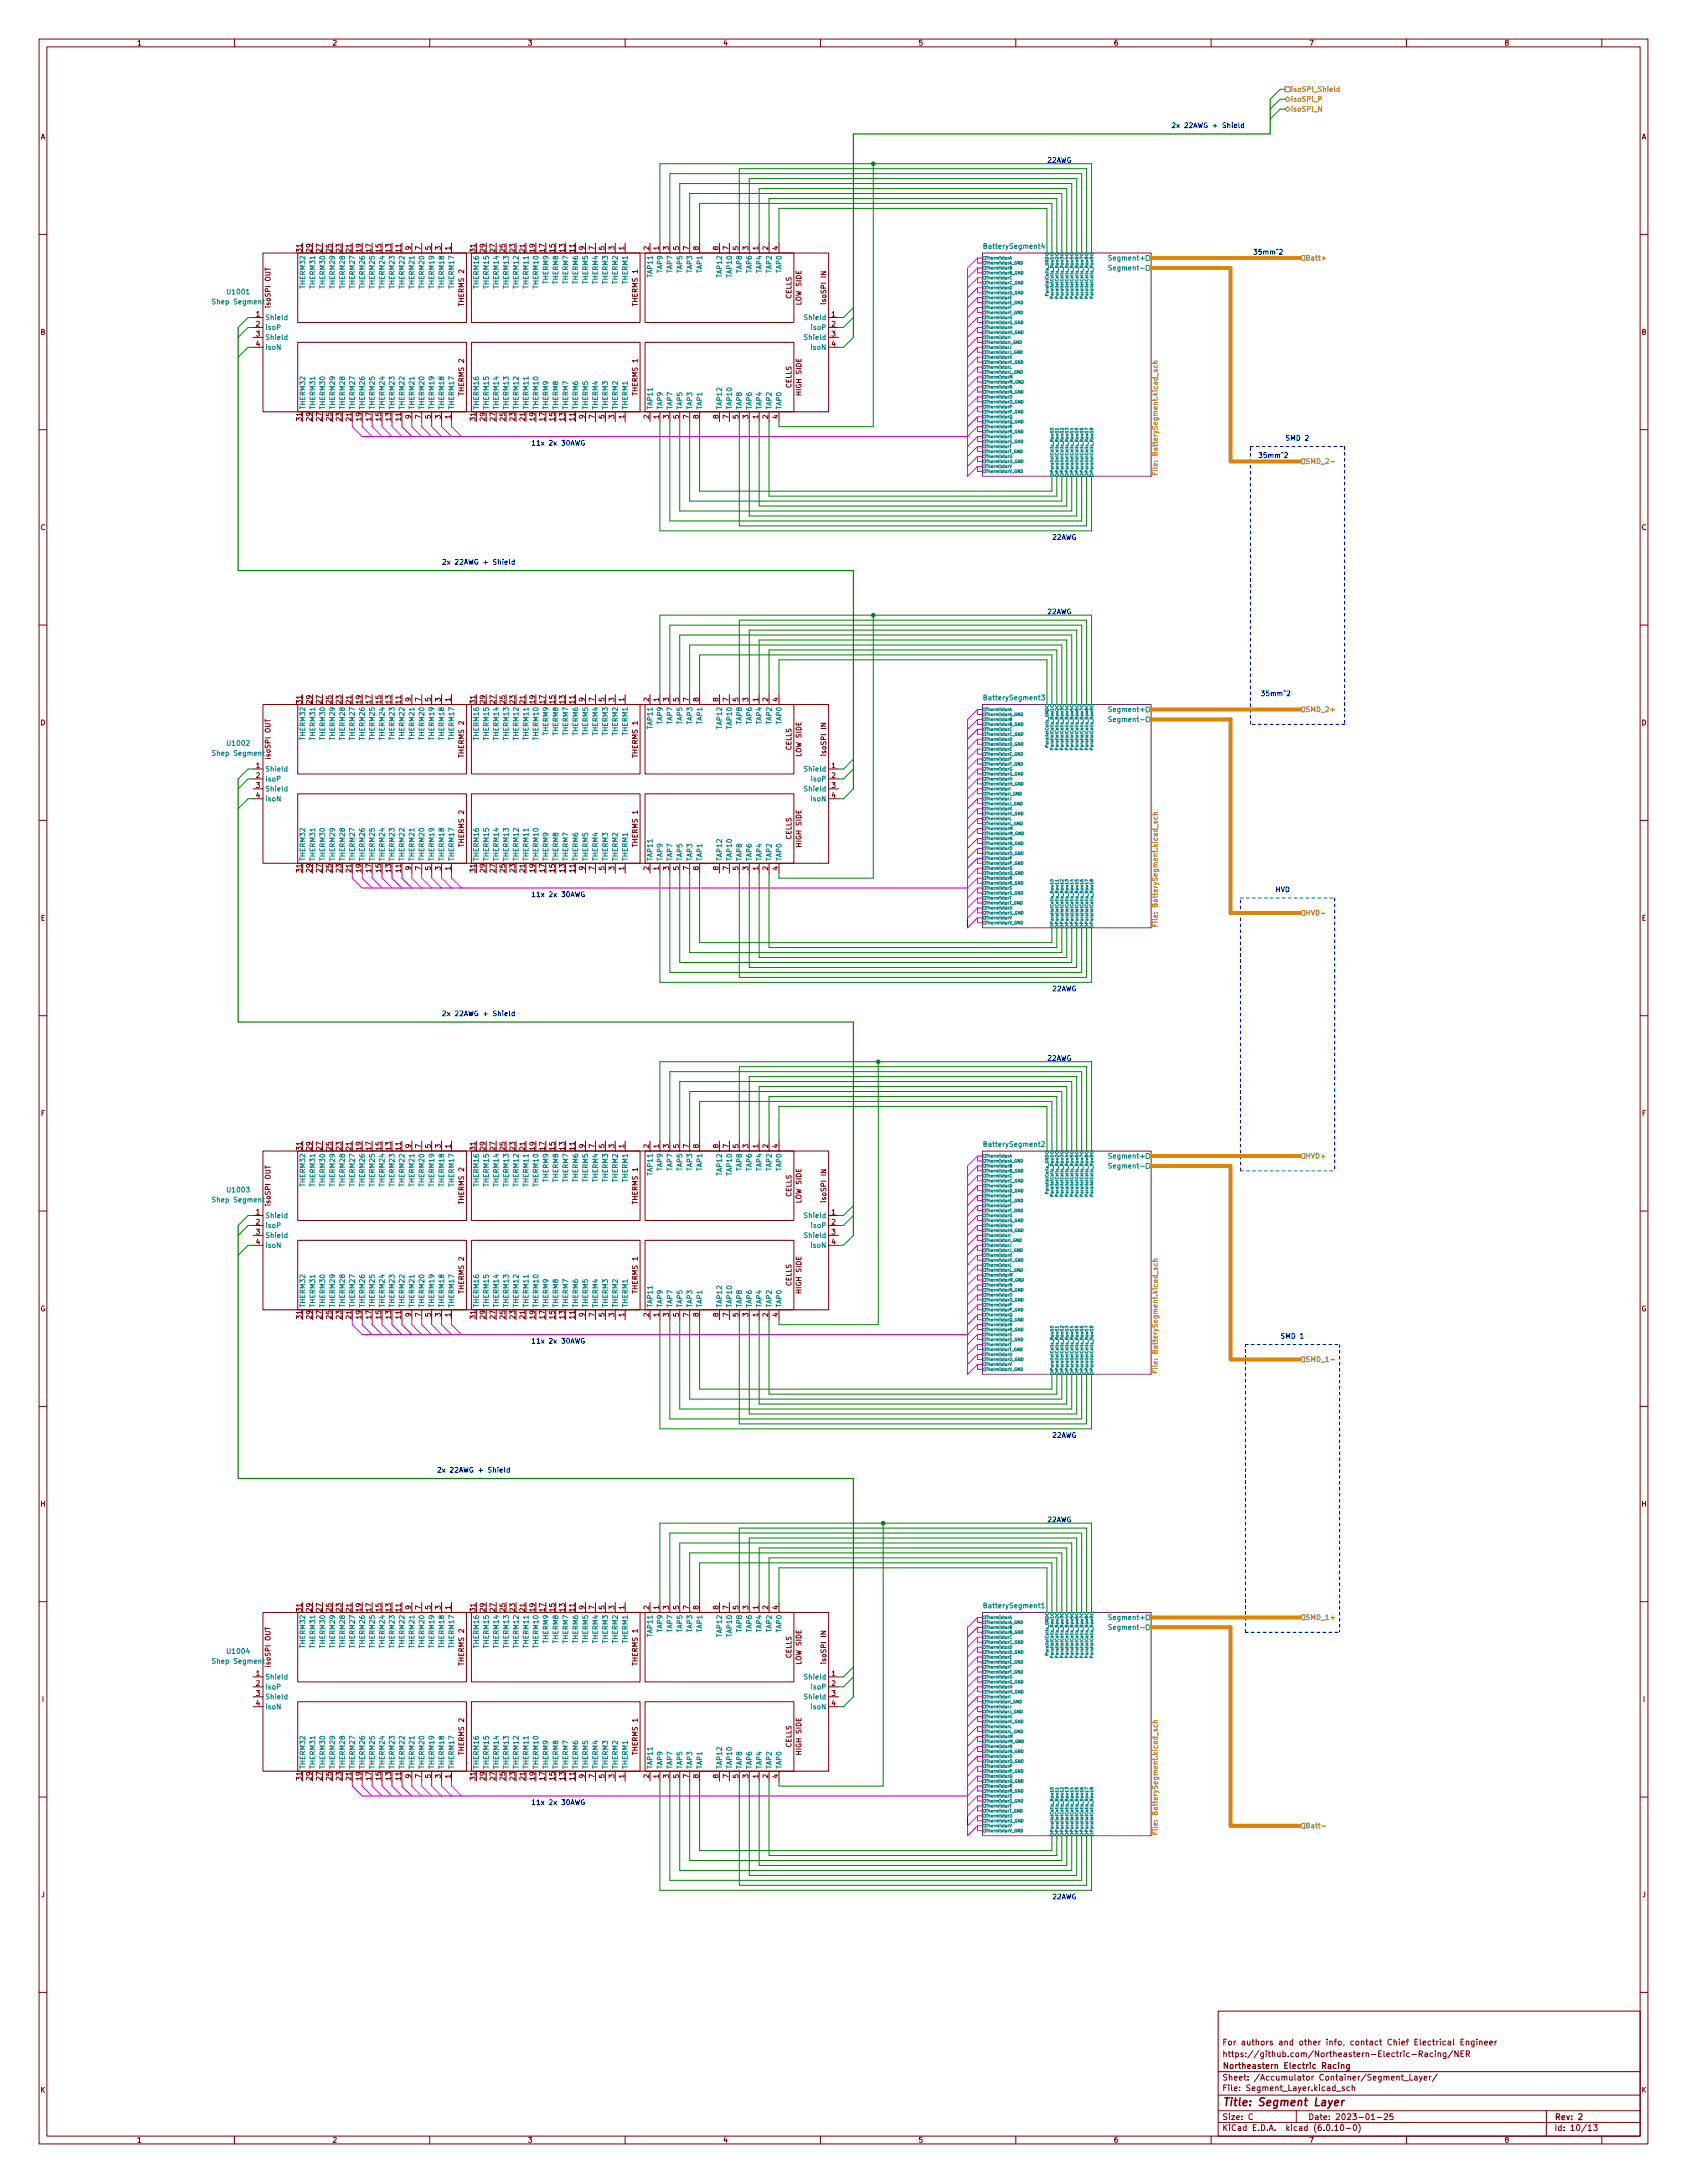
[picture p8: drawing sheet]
<svg xmlns="http://www.w3.org/2000/svg" width="432mm" height="559mm" viewBox="0 0 432 559" stroke-linecap="round" stroke-linejoin="round" font-family="sans-serif">
<defs><g id="words">
<text font-size="2.8" fill="#840000" x="312.8" y="539.1">Title: Segment Layer</text>
<g font-size="2.1" fill="#840000">
<text x="312.8" y="526.5">https://github.com/Northeastern-Electric-Racing/NER</text>
<text x="312.8" y="523.5">For authors and other info, contact Chief Electrical Engineer</text>
<text x="312.8" y="532.6">Sheet: /Accumulator Container/Segment_Layer/</text>
<text x="312.8" y="529.6">Northeastern Electric Racing</text>
<text x="312.8" y="535.3">File: Segment_Layer.kicad_sch</text>
<text x="312.8" y="545.4">KiCad E.D.A. kicad (6.0.10-0)</text>
<text x="312.8" y="542.6">Size: C</text>
<text x="334.8" y="542.6">Date: 2023-01-25</text>
<text x="397.8" y="542.6">Rev: 2</text>
<text x="397.8" y="545.4">Id: 10/13</text>
</g>
<g font-size="1.8" fill="#840000">
<text x="35" y="11.7">1</text>
<text x="85" y="11.7">2</text>
<text x="135" y="11.7">3</text>
<text x="185" y="11.7">4</text>
<text x="235" y="11.7">5</text>
<text x="285" y="11.7">6</text>
<text x="335" y="11.7">7</text>
<text x="385" y="11.7">8</text>
<text x="10.3" y="35.6">A</text>
<text x="420.1" y="35.6">A</text>
<text x="77.2" y="64.5" transform="rotate(-90 77.2 64.5)">31</text>
<text x="79.8" y="64.5" transform="rotate(-90 79.8 64.5)">29</text>
<text x="82.3" y="64.5" transform="rotate(-90 82.3 64.5)">27</text>
<text x="84.8" y="64.5" transform="rotate(-90 84.8 64.5)">25</text>
<text x="87.4" y="64.5" transform="rotate(-90 87.4 64.5)">23</text>
<text x="89.9" y="64.5" transform="rotate(-90 89.9 64.5)">21</text>
<text x="92.5" y="64.5" transform="rotate(-90 92.5 64.5)">19</text>
<text x="95" y="64.5" transform="rotate(-90 95 64.5)">17</text>
<text x="97.5" y="64.5" transform="rotate(-90 97.5 64.5)">15</text>
<text x="100.1" y="64.5" transform="rotate(-90 100.1 64.5)">13</text>
<text x="102.6" y="64.5" transform="rotate(-90 102.6 64.5)">11</text>
<text x="105.2" y="64" transform="rotate(-90 105.2 64)">9</text>
<text x="107.7" y="64" transform="rotate(-90 107.7 64)">7</text>
<text x="110.2" y="64" transform="rotate(-90 110.2 64)">5</text>
<text x="112.8" y="64" transform="rotate(-90 112.8 64)">3</text>
<text x="115.3" y="64" transform="rotate(-90 115.3 64)">1</text>
<text x="121.7" y="64.5" transform="rotate(-90 121.7 64.5)">31</text>
<text x="124.2" y="64.5" transform="rotate(-90 124.2 64.5)">29</text>
<text x="126.7" y="64.5" transform="rotate(-90 126.7 64.5)">27</text>
<text x="129.3" y="64.5" transform="rotate(-90 129.3 64.5)">25</text>
<text x="131.8" y="64.5" transform="rotate(-90 131.8 64.5)">23</text>
<text x="134.4" y="64.5" transform="rotate(-90 134.4 64.5)">21</text>
<text x="136.9" y="64.5" transform="rotate(-90 136.9 64.5)">19</text>
<text x="139.4" y="64.5" transform="rotate(-90 139.4 64.5)">17</text>
<text x="142" y="64.5" transform="rotate(-90 142 64.5)">15</text>
<text x="144.5" y="64.5" transform="rotate(-90 144.5 64.5)">13</text>
<text x="147.1" y="64.5" transform="rotate(-90 147.1 64.5)">11</text>
<text x="149.6" y="64" transform="rotate(-90 149.6 64)">9</text>
<text x="152.1" y="64" transform="rotate(-90 152.1 64)">7</text>
<text x="154.7" y="64" transform="rotate(-90 154.7 64)">5</text>
<text x="157.2" y="64" transform="rotate(-90 157.2 64)">3</text>
<text x="159.8" y="64" transform="rotate(-90 159.8 64)">1</text>
<text x="166.1" y="64" transform="rotate(-90 166.1 64)">2</text>
<text x="168.7" y="64" transform="rotate(-90 168.7 64)">1</text>
<text x="171.2" y="64" transform="rotate(-90 171.2 64)">3</text>
<text x="173.7" y="64" transform="rotate(-90 173.7 64)">5</text>
<text x="176.3" y="64" transform="rotate(-90 176.3 64)">7</text>
<text x="178.8" y="64" transform="rotate(-90 178.8 64)">8</text>
<text x="183.9" y="64" transform="rotate(-90 183.9 64)">8</text>
<text x="186.4" y="64" transform="rotate(-90 186.4 64)">7</text>
<text x="189" y="64" transform="rotate(-90 189 64)">5</text>
<text x="191.5" y="64" transform="rotate(-90 191.5 64)">3</text>
<text x="194.1" y="64" transform="rotate(-90 194.1 64)">1</text>
<text x="196.6" y="64" transform="rotate(-90 196.6 64)">2</text>
<text x="199.1" y="64" transform="rotate(-90 199.1 64)">4</text>
<text x="202.6" y="76.6" transform="rotate(-90 202.6 76.6)">CELLS</text>
<text x="211.5" y="77.5" transform="rotate(-90 211.5 77.5)">isoSPI IN</text>
<text x="65.5" y="81">1</text>
<text x="65.5" y="83.6">2</text>
<text x="118.7" y="78.1" transform="rotate(-90 118.7 78.1)">THERMS 2</text>
<text x="163.2" y="78.1" transform="rotate(-90 163.2 78.1)">THERMS 1</text>
<text x="205.1" y="78" transform="rotate(-90 205.1 78)">LOW SIDE</text>
<text x="212.9" y="81">1</text>
<text x="212.9" y="83.6">2</text>
<text x="10.3" y="85.6">B</text>
<text x="65.5" y="86.1">3</text>
<text x="65.5" y="88.6">4</text>
<text x="212.9" y="86.1">3</text>
<text x="212.9" y="88.6">4</text>
<text x="420.1" y="85.6">B</text>
<text x="118.7" y="101" transform="rotate(-90 118.7 101)">THERMS 2</text>
<text x="163.2" y="101" transform="rotate(-90 163.2 101)">THERMS 1</text>
<text x="202.6" y="99.4" transform="rotate(-90 202.6 99.4)">CELLS</text>
<text x="205.1" y="101" transform="rotate(-90 205.1 101)">HIGH SIDE</text>
<text x="77.2" y="107.7" transform="rotate(-90 77.2 107.7)">31</text>
<text x="79.8" y="107.7" transform="rotate(-90 79.8 107.7)">29</text>
<text x="82.3" y="107.7" transform="rotate(-90 82.3 107.7)">27</text>
<text x="84.8" y="107.7" transform="rotate(-90 84.8 107.7)">25</text>
<text x="87.4" y="107.7" transform="rotate(-90 87.4 107.7)">23</text>
<text x="89.9" y="107.7" transform="rotate(-90 89.9 107.7)">21</text>
<text x="92.5" y="107.7" transform="rotate(-90 92.5 107.7)">19</text>
<text x="95" y="107.7" transform="rotate(-90 95 107.7)">17</text>
<text x="97.5" y="107.7" transform="rotate(-90 97.5 107.7)">15</text>
<text x="100.1" y="107.7" transform="rotate(-90 100.1 107.7)">13</text>
<text x="102.6" y="107.7" transform="rotate(-90 102.6 107.7)">11</text>
<text x="105.2" y="107.2" transform="rotate(-90 105.2 107.2)">9</text>
<text x="107.7" y="107.2" transform="rotate(-90 107.7 107.2)">7</text>
<text x="110.2" y="107.2" transform="rotate(-90 110.2 107.2)">5</text>
<text x="112.8" y="107.2" transform="rotate(-90 112.8 107.2)">3</text>
<text x="115.3" y="107.2" transform="rotate(-90 115.3 107.2)">1</text>
<text x="121.7" y="107.7" transform="rotate(-90 121.7 107.7)">31</text>
<text x="124.2" y="107.7" transform="rotate(-90 124.2 107.7)">29</text>
<text x="126.7" y="107.7" transform="rotate(-90 126.7 107.7)">27</text>
<text x="129.3" y="107.7" transform="rotate(-90 129.3 107.7)">25</text>
<text x="131.8" y="107.7" transform="rotate(-90 131.8 107.7)">23</text>
<text x="134.4" y="107.7" transform="rotate(-90 134.4 107.7)">21</text>
<text x="136.9" y="107.7" transform="rotate(-90 136.9 107.7)">19</text>
<text x="139.4" y="107.7" transform="rotate(-90 139.4 107.7)">17</text>
<text x="142" y="107.7" transform="rotate(-90 142 107.7)">15</text>
<text x="144.5" y="107.7" transform="rotate(-90 144.5 107.7)">13</text>
<text x="147.1" y="107.7" transform="rotate(-90 147.1 107.7)">11</text>
<text x="149.6" y="107.2" transform="rotate(-90 149.6 107.2)">9</text>
<text x="152.1" y="107.2" transform="rotate(-90 152.1 107.2)">7</text>
<text x="154.7" y="107.2" transform="rotate(-90 154.7 107.2)">5</text>
<text x="157.2" y="107.2" transform="rotate(-90 157.2 107.2)">3</text>
<text x="159.8" y="107.2" transform="rotate(-90 159.8 107.2)">1</text>
<text x="166.1" y="107.2" transform="rotate(-90 166.1 107.2)">2</text>
<text x="168.7" y="107.2" transform="rotate(-90 168.7 107.2)">1</text>
<text x="171.2" y="107.2" transform="rotate(-90 171.2 107.2)">3</text>
<text x="173.7" y="107.2" transform="rotate(-90 173.7 107.2)">5</text>
<text x="176.3" y="107.2" transform="rotate(-90 176.3 107.2)">7</text>
<text x="178.8" y="107.2" transform="rotate(-90 178.8 107.2)">8</text>
<text x="183.9" y="107.2" transform="rotate(-90 183.9 107.2)">8</text>
<text x="186.4" y="107.2" transform="rotate(-90 186.4 107.2)">7</text>
<text x="189" y="107.2" transform="rotate(-90 189 107.2)">5</text>
<text x="191.5" y="107.2" transform="rotate(-90 191.5 107.2)">3</text>
<text x="194.1" y="107.2" transform="rotate(-90 194.1 107.2)">1</text>
<text x="196.6" y="107.2" transform="rotate(-90 196.6 107.2)">2</text>
<text x="199.1" y="107.2" transform="rotate(-90 199.1 107.2)">4</text>
<text x="10.3" y="135.7">C</text>
<text x="420.1" y="135.7">C</text>
<text x="105.2" y="179.6" transform="rotate(-90 105.2 179.6)">9</text>
<text x="107.7" y="179.6" transform="rotate(-90 107.7 179.6)">7</text>
<text x="110.2" y="179.6" transform="rotate(-90 110.2 179.6)">5</text>
<text x="112.8" y="179.6" transform="rotate(-90 112.8 179.6)">3</text>
<text x="115.3" y="179.6" transform="rotate(-90 115.3 179.6)">1</text>
<text x="149.6" y="179.6" transform="rotate(-90 149.6 179.6)">9</text>
<text x="152.1" y="179.6" transform="rotate(-90 152.1 179.6)">7</text>
<text x="154.7" y="179.6" transform="rotate(-90 154.7 179.6)">5</text>
<text x="157.2" y="179.6" transform="rotate(-90 157.2 179.6)">3</text>
<text x="159.8" y="179.6" transform="rotate(-90 159.8 179.6)">1</text>
<text x="166.1" y="179.6" transform="rotate(-90 166.1 179.6)">2</text>
<text x="168.7" y="179.6" transform="rotate(-90 168.7 179.6)">1</text>
<text x="171.2" y="179.6" transform="rotate(-90 171.2 179.6)">3</text>
<text x="173.7" y="179.6" transform="rotate(-90 173.7 179.6)">5</text>
<text x="176.3" y="179.6" transform="rotate(-90 176.3 179.6)">7</text>
<text x="178.8" y="179.6" transform="rotate(-90 178.8 179.6)">8</text>
<text x="183.9" y="179.6" transform="rotate(-90 183.9 179.6)">8</text>
<text x="186.4" y="179.6" transform="rotate(-90 186.4 179.6)">7</text>
<text x="189" y="179.6" transform="rotate(-90 189 179.6)">5</text>
<text x="191.5" y="179.6" transform="rotate(-90 191.5 179.6)">3</text>
<text x="194.1" y="179.6" transform="rotate(-90 194.1 179.6)">1</text>
<text x="196.6" y="179.6" transform="rotate(-90 196.6 179.6)">2</text>
<text x="199.1" y="179.6" transform="rotate(-90 199.1 179.6)">4</text>
<text x="10.3" y="185.7">D</text>
<text x="77.2" y="180.1" transform="rotate(-90 77.2 180.1)">31</text>
<text x="79.8" y="180.1" transform="rotate(-90 79.8 180.1)">29</text>
<text x="82.3" y="180.1" transform="rotate(-90 82.3 180.1)">27</text>
<text x="84.8" y="180.1" transform="rotate(-90 84.8 180.1)">25</text>
<text x="87.4" y="180.1" transform="rotate(-90 87.4 180.1)">23</text>
<text x="89.9" y="180.1" transform="rotate(-90 89.9 180.1)">21</text>
<text x="92.5" y="180.1" transform="rotate(-90 92.5 180.1)">19</text>
<text x="95" y="180.1" transform="rotate(-90 95 180.1)">17</text>
<text x="97.5" y="180.1" transform="rotate(-90 97.5 180.1)">15</text>
<text x="100.1" y="180.1" transform="rotate(-90 100.1 180.1)">13</text>
<text x="102.6" y="180.1" transform="rotate(-90 102.6 180.1)">11</text>
<text x="121.7" y="180.1" transform="rotate(-90 121.7 180.1)">31</text>
<text x="124.2" y="180.1" transform="rotate(-90 124.2 180.1)">29</text>
<text x="126.7" y="180.1" transform="rotate(-90 126.7 180.1)">27</text>
<text x="129.3" y="180.1" transform="rotate(-90 129.3 180.1)">25</text>
<text x="131.8" y="180.1" transform="rotate(-90 131.8 180.1)">23</text>
<text x="134.4" y="180.1" transform="rotate(-90 134.4 180.1)">21</text>
<text x="136.9" y="180.1" transform="rotate(-90 136.9 180.1)">19</text>
<text x="139.4" y="180.1" transform="rotate(-90 139.4 180.1)">17</text>
<text x="142" y="180.1" transform="rotate(-90 142 180.1)">15</text>
<text x="144.5" y="180.1" transform="rotate(-90 144.5 180.1)">13</text>
<text x="147.1" y="180.1" transform="rotate(-90 147.1 180.1)">11</text>
<text x="420.1" y="185.7">D</text>
<text x="65.5" y="196.6">1</text>
<text x="118.7" y="193.7" transform="rotate(-90 118.7 193.7)">THERMS 2</text>
<text x="163.2" y="193.7" transform="rotate(-90 163.2 193.7)">THERMS 1</text>
<text x="202.6" y="192.1" transform="rotate(-90 202.6 192.1)">CELLS</text>
<text x="205.1" y="193.6" transform="rotate(-90 205.1 193.6)">LOW SIDE</text>
<text x="211.5" y="193.1" transform="rotate(-90 211.5 193.1)">isoSPI IN</text>
<text x="212.9" y="196.6">1</text>
<text x="65.5" y="199.1">2</text>
<text x="65.5" y="201.7">3</text>
<text x="212.9" y="199.1">2</text>
<text x="212.9" y="201.7">3</text>
<text x="65.5" y="204.2">4</text>
<text x="212.9" y="204.2">4</text>
<text x="202.6" y="215" transform="rotate(-90 202.6 215)">CELLS</text>
<text x="118.7" y="216.6" transform="rotate(-90 118.7 216.6)">THERMS 2</text>
<text x="163.2" y="216.6" transform="rotate(-90 163.2 216.6)">THERMS 1</text>
<text x="205.1" y="216.6" transform="rotate(-90 205.1 216.6)">HIGH SIDE</text>
<text x="77.2" y="223.2" transform="rotate(-90 77.2 223.2)">31</text>
<text x="79.8" y="223.2" transform="rotate(-90 79.8 223.2)">29</text>
<text x="82.3" y="223.2" transform="rotate(-90 82.3 223.2)">27</text>
<text x="84.8" y="223.2" transform="rotate(-90 84.8 223.2)">25</text>
<text x="87.4" y="223.2" transform="rotate(-90 87.4 223.2)">23</text>
<text x="89.9" y="223.2" transform="rotate(-90 89.9 223.2)">21</text>
<text x="92.5" y="223.2" transform="rotate(-90 92.5 223.2)">19</text>
<text x="95" y="223.2" transform="rotate(-90 95 223.2)">17</text>
<text x="97.5" y="223.2" transform="rotate(-90 97.5 223.2)">15</text>
<text x="100.1" y="223.2" transform="rotate(-90 100.1 223.2)">13</text>
<text x="102.6" y="223.2" transform="rotate(-90 102.6 223.2)">11</text>
<text x="105.2" y="222.7" transform="rotate(-90 105.2 222.7)">9</text>
<text x="107.7" y="222.7" transform="rotate(-90 107.7 222.7)">7</text>
<text x="110.2" y="222.7" transform="rotate(-90 110.2 222.7)">5</text>
<text x="112.8" y="222.7" transform="rotate(-90 112.8 222.7)">3</text>
<text x="115.3" y="222.7" transform="rotate(-90 115.3 222.7)">1</text>
<text x="121.7" y="223.2" transform="rotate(-90 121.7 223.2)">31</text>
<text x="124.2" y="223.2" transform="rotate(-90 124.2 223.2)">29</text>
<text x="126.7" y="223.2" transform="rotate(-90 126.7 223.2)">27</text>
<text x="129.3" y="223.2" transform="rotate(-90 129.3 223.2)">25</text>
<text x="131.8" y="223.2" transform="rotate(-90 131.8 223.2)">23</text>
<text x="134.4" y="223.2" transform="rotate(-90 134.4 223.2)">21</text>
<text x="136.9" y="223.2" transform="rotate(-90 136.9 223.2)">19</text>
<text x="139.4" y="223.2" transform="rotate(-90 139.4 223.2)">17</text>
<text x="142" y="223.2" transform="rotate(-90 142 223.2)">15</text>
<text x="144.5" y="223.2" transform="rotate(-90 144.5 223.2)">13</text>
<text x="147.1" y="223.2" transform="rotate(-90 147.1 223.2)">11</text>
<text x="149.6" y="222.7" transform="rotate(-90 149.6 222.7)">9</text>
<text x="152.1" y="222.7" transform="rotate(-90 152.1 222.7)">7</text>
<text x="154.7" y="222.7" transform="rotate(-90 154.7 222.7)">5</text>
<text x="157.2" y="222.7" transform="rotate(-90 157.2 222.7)">3</text>
<text x="159.8" y="222.7" transform="rotate(-90 159.8 222.7)">1</text>
<text x="166.1" y="222.7" transform="rotate(-90 166.1 222.7)">2</text>
<text x="168.7" y="222.7" transform="rotate(-90 168.7 222.7)">1</text>
<text x="171.2" y="222.7" transform="rotate(-90 171.2 222.7)">3</text>
<text x="173.7" y="222.7" transform="rotate(-90 173.7 222.7)">5</text>
<text x="176.3" y="222.7" transform="rotate(-90 176.3 222.7)">7</text>
<text x="178.8" y="222.7" transform="rotate(-90 178.8 222.7)">8</text>
<text x="183.9" y="222.7" transform="rotate(-90 183.9 222.7)">8</text>
<text x="186.4" y="222.7" transform="rotate(-90 186.4 222.7)">7</text>
<text x="189" y="222.7" transform="rotate(-90 189 222.7)">5</text>
<text x="191.5" y="222.7" transform="rotate(-90 191.5 222.7)">3</text>
<text x="194.1" y="222.7" transform="rotate(-90 194.1 222.7)">1</text>
<text x="196.6" y="222.7" transform="rotate(-90 196.6 222.7)">2</text>
<text x="199.1" y="222.7" transform="rotate(-90 199.1 222.7)">4</text>
<text x="10.4" y="235.7">E</text>
<text x="420.2" y="235.7">E</text>
<text x="10.4" y="285.7">F</text>
<text x="420.2" y="285.7">F</text>
<text x="105.2" y="293.9" transform="rotate(-90 105.2 293.9)">9</text>
<text x="107.7" y="293.9" transform="rotate(-90 107.7 293.9)">7</text>
<text x="110.2" y="293.9" transform="rotate(-90 110.2 293.9)">5</text>
<text x="112.8" y="293.9" transform="rotate(-90 112.8 293.9)">3</text>
<text x="115.3" y="293.9" transform="rotate(-90 115.3 293.9)">1</text>
<text x="149.6" y="293.9" transform="rotate(-90 149.6 293.9)">9</text>
<text x="152.1" y="293.9" transform="rotate(-90 152.1 293.9)">7</text>
<text x="154.7" y="293.9" transform="rotate(-90 154.7 293.9)">5</text>
<text x="157.2" y="293.9" transform="rotate(-90 157.2 293.9)">3</text>
<text x="159.8" y="293.9" transform="rotate(-90 159.8 293.9)">1</text>
<text x="166.1" y="293.9" transform="rotate(-90 166.1 293.9)">2</text>
<text x="168.7" y="293.9" transform="rotate(-90 168.7 293.9)">1</text>
<text x="171.2" y="293.9" transform="rotate(-90 171.2 293.9)">3</text>
<text x="173.7" y="293.9" transform="rotate(-90 173.7 293.9)">5</text>
<text x="176.3" y="293.9" transform="rotate(-90 176.3 293.9)">7</text>
<text x="178.8" y="293.9" transform="rotate(-90 178.8 293.9)">8</text>
<text x="183.9" y="293.9" transform="rotate(-90 183.9 293.9)">8</text>
<text x="186.4" y="293.9" transform="rotate(-90 186.4 293.9)">7</text>
<text x="189" y="293.9" transform="rotate(-90 189 293.9)">5</text>
<text x="191.5" y="293.9" transform="rotate(-90 191.5 293.9)">3</text>
<text x="194.1" y="293.9" transform="rotate(-90 194.1 293.9)">1</text>
<text x="196.6" y="293.9" transform="rotate(-90 196.6 293.9)">2</text>
<text x="199.1" y="293.9" transform="rotate(-90 199.1 293.9)">4</text>
<text x="77.2" y="294.4" transform="rotate(-90 77.2 294.4)">31</text>
<text x="79.8" y="294.4" transform="rotate(-90 79.8 294.4)">29</text>
<text x="82.3" y="294.4" transform="rotate(-90 82.3 294.4)">27</text>
<text x="84.8" y="294.4" transform="rotate(-90 84.8 294.4)">25</text>
<text x="87.4" y="294.4" transform="rotate(-90 87.4 294.4)">23</text>
<text x="89.9" y="294.4" transform="rotate(-90 89.9 294.4)">21</text>
<text x="92.5" y="294.4" transform="rotate(-90 92.5 294.4)">19</text>
<text x="95" y="294.4" transform="rotate(-90 95 294.4)">17</text>
<text x="97.5" y="294.4" transform="rotate(-90 97.5 294.4)">15</text>
<text x="100.1" y="294.4" transform="rotate(-90 100.1 294.4)">13</text>
<text x="102.6" y="294.4" transform="rotate(-90 102.6 294.4)">11</text>
<text x="121.7" y="294.4" transform="rotate(-90 121.7 294.4)">31</text>
<text x="124.2" y="294.4" transform="rotate(-90 124.2 294.4)">29</text>
<text x="126.7" y="294.4" transform="rotate(-90 126.7 294.4)">27</text>
<text x="129.3" y="294.4" transform="rotate(-90 129.3 294.4)">25</text>
<text x="131.8" y="294.4" transform="rotate(-90 131.8 294.4)">23</text>
<text x="134.4" y="294.4" transform="rotate(-90 134.4 294.4)">21</text>
<text x="136.9" y="294.4" transform="rotate(-90 136.9 294.4)">19</text>
<text x="139.4" y="294.4" transform="rotate(-90 139.4 294.4)">17</text>
<text x="142" y="294.4" transform="rotate(-90 142 294.4)">15</text>
<text x="144.5" y="294.4" transform="rotate(-90 144.5 294.4)">13</text>
<text x="147.1" y="294.4" transform="rotate(-90 147.1 294.4)">11</text>
<text x="65.5" y="310.9">1</text>
<text x="118.7" y="308" transform="rotate(-90 118.7 308)">THERMS 2</text>
<text x="163.2" y="308" transform="rotate(-90 163.2 308)">THERMS 1</text>
<text x="202.6" y="306.4" transform="rotate(-90 202.6 306.4)">CELLS</text>
<text x="205.1" y="307.9" transform="rotate(-90 205.1 307.9)">LOW SIDE</text>
<text x="211.5" y="307.4" transform="rotate(-90 211.5 307.4)">isoSPI IN</text>
<text x="212.9" y="310.9">1</text>
<text x="65.5" y="313.4">2</text>
<text x="65.5" y="316">3</text>
<text x="212.9" y="313.4">2</text>
<text x="212.9" y="316">3</text>
<text x="65.5" y="318.5">4</text>
<text x="212.9" y="318.5">4</text>
<text x="202.6" y="329.3" transform="rotate(-90 202.6 329.3)">CELLS</text>
<text x="10.3" y="335.7">G</text>
<text x="118.7" y="330.9" transform="rotate(-90 118.7 330.9)">THERMS 2</text>
<text x="163.2" y="330.9" transform="rotate(-90 163.2 330.9)">THERMS 1</text>
<text x="205.1" y="330.9" transform="rotate(-90 205.1 330.9)">HIGH SIDE</text>
<text x="420.1" y="335.7">G</text>
<text x="77.2" y="337.5" transform="rotate(-90 77.2 337.5)">31</text>
<text x="79.8" y="337.5" transform="rotate(-90 79.8 337.5)">29</text>
<text x="82.3" y="337.5" transform="rotate(-90 82.3 337.5)">27</text>
<text x="84.8" y="337.5" transform="rotate(-90 84.8 337.5)">25</text>
<text x="87.4" y="337.5" transform="rotate(-90 87.4 337.5)">23</text>
<text x="89.9" y="337.5" transform="rotate(-90 89.9 337.5)">21</text>
<text x="92.5" y="337.5" transform="rotate(-90 92.5 337.5)">19</text>
<text x="95" y="337.5" transform="rotate(-90 95 337.5)">17</text>
<text x="97.5" y="337.5" transform="rotate(-90 97.5 337.5)">15</text>
<text x="100.1" y="337.5" transform="rotate(-90 100.1 337.5)">13</text>
<text x="102.6" y="337.5" transform="rotate(-90 102.6 337.5)">11</text>
<text x="105.2" y="337" transform="rotate(-90 105.2 337)">9</text>
<text x="107.7" y="337" transform="rotate(-90 107.7 337)">7</text>
<text x="110.2" y="337" transform="rotate(-90 110.2 337)">5</text>
<text x="112.8" y="337" transform="rotate(-90 112.8 337)">3</text>
<text x="115.3" y="337" transform="rotate(-90 115.3 337)">1</text>
<text x="121.7" y="337.5" transform="rotate(-90 121.7 337.5)">31</text>
<text x="124.2" y="337.5" transform="rotate(-90 124.2 337.5)">29</text>
<text x="126.7" y="337.5" transform="rotate(-90 126.7 337.5)">27</text>
<text x="129.3" y="337.5" transform="rotate(-90 129.3 337.5)">25</text>
<text x="131.8" y="337.5" transform="rotate(-90 131.8 337.5)">23</text>
<text x="134.4" y="337.5" transform="rotate(-90 134.4 337.5)">21</text>
<text x="136.9" y="337.5" transform="rotate(-90 136.9 337.5)">19</text>
<text x="139.4" y="337.5" transform="rotate(-90 139.4 337.5)">17</text>
<text x="142" y="337.5" transform="rotate(-90 142 337.5)">15</text>
<text x="144.5" y="337.5" transform="rotate(-90 144.5 337.5)">13</text>
<text x="147.1" y="337.5" transform="rotate(-90 147.1 337.5)">11</text>
<text x="149.6" y="337" transform="rotate(-90 149.6 337)">9</text>
<text x="152.1" y="337" transform="rotate(-90 152.1 337)">7</text>
<text x="154.7" y="337" transform="rotate(-90 154.7 337)">5</text>
<text x="157.2" y="337" transform="rotate(-90 157.2 337)">3</text>
<text x="159.8" y="337" transform="rotate(-90 159.8 337)">1</text>
<text x="166.1" y="337" transform="rotate(-90 166.1 337)">2</text>
<text x="168.7" y="337" transform="rotate(-90 168.7 337)">1</text>
<text x="171.2" y="337" transform="rotate(-90 171.2 337)">3</text>
<text x="173.7" y="337" transform="rotate(-90 173.7 337)">5</text>
<text x="176.3" y="337" transform="rotate(-90 176.3 337)">7</text>
<text x="178.8" y="337" transform="rotate(-90 178.8 337)">8</text>
<text x="183.9" y="337" transform="rotate(-90 183.9 337)">8</text>
<text x="186.4" y="337" transform="rotate(-90 186.4 337)">7</text>
<text x="189" y="337" transform="rotate(-90 189 337)">5</text>
<text x="191.5" y="337" transform="rotate(-90 191.5 337)">3</text>
<text x="194.1" y="337" transform="rotate(-90 194.1 337)">1</text>
<text x="196.6" y="337" transform="rotate(-90 196.6 337)">2</text>
<text x="199.1" y="337" transform="rotate(-90 199.1 337)">4</text>
<text x="10.3" y="385.6">H</text>
<text x="420.1" y="385.6">H</text>
<text x="77.2" y="412.5" transform="rotate(-90 77.2 412.5)">31</text>
<text x="79.8" y="412.5" transform="rotate(-90 79.8 412.5)">29</text>
<text x="82.3" y="412.5" transform="rotate(-90 82.3 412.5)">27</text>
<text x="84.8" y="412.5" transform="rotate(-90 84.8 412.5)">25</text>
<text x="87.4" y="412.5" transform="rotate(-90 87.4 412.5)">23</text>
<text x="89.9" y="412.5" transform="rotate(-90 89.9 412.5)">21</text>
<text x="92.5" y="412.5" transform="rotate(-90 92.5 412.5)">19</text>
<text x="95" y="412.5" transform="rotate(-90 95 412.5)">17</text>
<text x="97.5" y="412.5" transform="rotate(-90 97.5 412.5)">15</text>
<text x="100.1" y="412.5" transform="rotate(-90 100.1 412.5)">13</text>
<text x="102.6" y="412.5" transform="rotate(-90 102.6 412.5)">11</text>
<text x="105.2" y="412" transform="rotate(-90 105.2 412)">9</text>
<text x="107.7" y="412" transform="rotate(-90 107.7 412)">7</text>
<text x="110.2" y="412" transform="rotate(-90 110.2 412)">5</text>
<text x="112.8" y="412" transform="rotate(-90 112.8 412)">3</text>
<text x="115.3" y="412" transform="rotate(-90 115.3 412)">1</text>
<text x="121.7" y="412.5" transform="rotate(-90 121.7 412.5)">31</text>
<text x="124.2" y="412.5" transform="rotate(-90 124.2 412.5)">29</text>
<text x="126.7" y="412.5" transform="rotate(-90 126.7 412.5)">27</text>
<text x="129.3" y="412.5" transform="rotate(-90 129.3 412.5)">25</text>
<text x="131.8" y="412.5" transform="rotate(-90 131.8 412.5)">23</text>
<text x="134.4" y="412.5" transform="rotate(-90 134.4 412.5)">21</text>
<text x="136.9" y="412.5" transform="rotate(-90 136.9 412.5)">19</text>
<text x="139.4" y="412.5" transform="rotate(-90 139.4 412.5)">17</text>
<text x="142" y="412.5" transform="rotate(-90 142 412.5)">15</text>
<text x="144.5" y="412.5" transform="rotate(-90 144.5 412.5)">13</text>
<text x="147.1" y="412.5" transform="rotate(-90 147.1 412.5)">11</text>
<text x="149.6" y="412" transform="rotate(-90 149.6 412)">9</text>
<text x="152.1" y="412" transform="rotate(-90 152.1 412)">7</text>
<text x="154.7" y="412" transform="rotate(-90 154.7 412)">5</text>
<text x="157.2" y="412" transform="rotate(-90 157.2 412)">3</text>
<text x="159.8" y="412" transform="rotate(-90 159.8 412)">1</text>
<text x="166.1" y="412" transform="rotate(-90 166.1 412)">2</text>
<text x="168.7" y="412" transform="rotate(-90 168.7 412)">1</text>
<text x="171.2" y="412" transform="rotate(-90 171.2 412)">3</text>
<text x="173.7" y="412" transform="rotate(-90 173.7 412)">5</text>
<text x="176.3" y="412" transform="rotate(-90 176.3 412)">7</text>
<text x="178.8" y="412" transform="rotate(-90 178.8 412)">8</text>
<text x="183.9" y="412" transform="rotate(-90 183.9 412)">8</text>
<text x="186.4" y="412" transform="rotate(-90 186.4 412)">7</text>
<text x="189" y="412" transform="rotate(-90 189 412)">5</text>
<text x="191.5" y="412" transform="rotate(-90 191.5 412)">3</text>
<text x="194.1" y="412" transform="rotate(-90 194.1 412)">1</text>
<text x="196.6" y="412" transform="rotate(-90 196.6 412)">2</text>
<text x="199.1" y="412" transform="rotate(-90 199.1 412)">4</text>
<text x="202.6" y="424.5" transform="rotate(-90 202.6 424.5)">CELLS</text>
<text x="211.5" y="425.5" transform="rotate(-90 211.5 425.5)">isoSPI IN</text>
<text x="65.5" y="429">1</text>
<text x="65.5" y="431.5">2</text>
<text x="118.7" y="426.1" transform="rotate(-90 118.7 426.1)">THERMS 2</text>
<text x="163.2" y="426.1" transform="rotate(-90 163.2 426.1)">THERMS 1</text>
<text x="205.1" y="426" transform="rotate(-90 205.1 426)">LOW SIDE</text>
<text x="212.9" y="429">1</text>
<text x="212.9" y="431.5">2</text>
<text x="10.7" y="435.6">I</text>
<text x="65.5" y="434.1">3</text>
<text x="65.5" y="436.6">4</text>
<text x="212.9" y="434.1">3</text>
<text x="212.9" y="436.6">4</text>
<text x="420.5" y="435.6">I</text>
<text x="118.7" y="449" transform="rotate(-90 118.7 449)">THERMS 2</text>
<text x="163.2" y="449" transform="rotate(-90 163.2 449)">THERMS 1</text>
<text x="202.6" y="447.4" transform="rotate(-90 202.6 447.4)">CELLS</text>
<text x="205.1" y="449" transform="rotate(-90 205.1 449)">HIGH SIDE</text>
<text x="77.2" y="455.6" transform="rotate(-90 77.2 455.6)">31</text>
<text x="79.8" y="455.6" transform="rotate(-90 79.8 455.6)">29</text>
<text x="82.3" y="455.6" transform="rotate(-90 82.3 455.6)">27</text>
<text x="84.8" y="455.6" transform="rotate(-90 84.8 455.6)">25</text>
<text x="87.4" y="455.6" transform="rotate(-90 87.4 455.6)">23</text>
<text x="89.9" y="455.6" transform="rotate(-90 89.9 455.6)">21</text>
<text x="92.5" y="455.6" transform="rotate(-90 92.5 455.6)">19</text>
<text x="95" y="455.6" transform="rotate(-90 95 455.6)">17</text>
<text x="97.5" y="455.6" transform="rotate(-90 97.5 455.6)">15</text>
<text x="100.1" y="455.6" transform="rotate(-90 100.1 455.6)">13</text>
<text x="102.6" y="455.6" transform="rotate(-90 102.6 455.6)">11</text>
<text x="105.2" y="455.2" transform="rotate(-90 105.2 455.2)">9</text>
<text x="107.7" y="455.2" transform="rotate(-90 107.7 455.2)">7</text>
<text x="110.2" y="455.2" transform="rotate(-90 110.2 455.2)">5</text>
<text x="112.8" y="455.2" transform="rotate(-90 112.8 455.2)">3</text>
<text x="115.3" y="455.2" transform="rotate(-90 115.3 455.2)">1</text>
<text x="121.7" y="455.6" transform="rotate(-90 121.7 455.6)">31</text>
<text x="124.2" y="455.6" transform="rotate(-90 124.2 455.6)">29</text>
<text x="126.7" y="455.6" transform="rotate(-90 126.7 455.6)">27</text>
<text x="129.3" y="455.6" transform="rotate(-90 129.3 455.6)">25</text>
<text x="131.8" y="455.6" transform="rotate(-90 131.8 455.6)">23</text>
<text x="134.4" y="455.6" transform="rotate(-90 134.4 455.6)">21</text>
<text x="136.9" y="455.6" transform="rotate(-90 136.9 455.6)">19</text>
<text x="139.4" y="455.6" transform="rotate(-90 139.4 455.6)">17</text>
<text x="142" y="455.6" transform="rotate(-90 142 455.6)">15</text>
<text x="144.5" y="455.6" transform="rotate(-90 144.5 455.6)">13</text>
<text x="147.1" y="455.6" transform="rotate(-90 147.1 455.6)">11</text>
<text x="149.6" y="455.2" transform="rotate(-90 149.6 455.2)">9</text>
<text x="152.1" y="455.2" transform="rotate(-90 152.1 455.2)">7</text>
<text x="154.7" y="455.2" transform="rotate(-90 154.7 455.2)">5</text>
<text x="157.2" y="455.2" transform="rotate(-90 157.2 455.2)">3</text>
<text x="159.8" y="455.2" transform="rotate(-90 159.8 455.2)">1</text>
<text x="166.1" y="455.2" transform="rotate(-90 166.1 455.2)">2</text>
<text x="168.7" y="455.2" transform="rotate(-90 168.7 455.2)">1</text>
<text x="171.2" y="455.2" transform="rotate(-90 171.2 455.2)">3</text>
<text x="173.7" y="455.2" transform="rotate(-90 173.7 455.2)">5</text>
<text x="176.3" y="455.2" transform="rotate(-90 176.3 455.2)">7</text>
<text x="178.8" y="455.2" transform="rotate(-90 178.8 455.2)">8</text>
<text x="183.9" y="455.2" transform="rotate(-90 183.9 455.2)">8</text>
<text x="186.4" y="455.2" transform="rotate(-90 186.4 455.2)">7</text>
<text x="189" y="455.2" transform="rotate(-90 189 455.2)">5</text>
<text x="191.5" y="455.2" transform="rotate(-90 191.5 455.2)">3</text>
<text x="194.1" y="455.2" transform="rotate(-90 194.1 455.2)">1</text>
<text x="196.6" y="455.2" transform="rotate(-90 196.6 455.2)">2</text>
<text x="199.1" y="455.2" transform="rotate(-90 199.1 455.2)">4</text>
<text x="10.5" y="485.7">J</text>
<text x="420.3" y="485.7">J</text>
<text x="10.3" y="535.7">K</text>
<text x="420.1" y="535.7">K</text>
<text x="35" y="548.5">1</text>
<text x="85" y="548.5">2</text>
<text x="135" y="548.5">3</text>
<text x="185" y="548.5">4</text>
<text x="235" y="548.5">5</text>
<text x="285" y="548.5">6</text>
<text x="335" y="548.5">7</text>
<text x="385" y="548.5">8</text>
</g>
<g font-size="1.8" fill="#848400">
<text x="330.3" y="23.5">isoSPI_Shield</text>
<text x="330.3" y="28.6">isoSPI_N</text>
<text x="330.3" y="26">isoSPI_P</text>
<text x="334.1" y="66.7">Batt+</text>
<text x="334.1" y="118.7">SMD_2-</text>
<text x="296.3" y="120.4" transform="rotate(-90 296.3 120.4)">File: BatterySegment.kicad_sch</text>
<text x="334.1" y="182.2">SMD_2+</text>
<text x="296.3" y="235.9" transform="rotate(-90 296.3 235.9)">File: BatterySegment.kicad_sch</text>
<text x="334.1" y="234.3">HVD-</text>
<text x="334.1" y="296.5">HVD+</text>
<text x="296.3" y="350.2" transform="rotate(-90 296.3 350.2)">File: BatterySegment.kicad_sch</text>
<text x="334.1" y="348.6">SMD_1-</text>
<text x="334.1" y="414.7">SMD_1+</text>
<text x="334.1" y="468">Batt-</text>
<text x="296.3" y="468.3" transform="rotate(-90 296.3 468.3)">File: BatterySegment.kicad_sch</text>
</g>
<g font-size="1.8" fill="#0000c2">
<text x="299.7" y="32.8">2x 22AWG + Shield</text>
<text x="268" y="41.6">22AWG</text>
<text x="320.7" y="65.1">35mm^2</text>
<text x="328.9" y="112.8">SMD 2</text>
<text x="135.9" y="114">11x 2x 30AWG</text>
<text x="321.9" y="117.2">35mm^2</text>
<text x="269.2" y="138.2">22AWG</text>
<text x="113" y="144.5">2x 22AWG + Shield</text>
<text x="268" y="157.2">22AWG</text>
<text x="322.6" y="178.2">35mm^2</text>
<text x="135.9" y="229.6">11x 2x 30AWG</text>
<text x="326.4" y="228.3">HVD</text>
<text x="269.2" y="253.7">22AWG</text>
<text x="113" y="260.1">2x 22AWG + Shield</text>
<text x="268" y="271.5">22AWG</text>
<text x="135.9" y="343.9">11x 2x 30AWG</text>
<text x="327.7" y="342.6">SMD 1</text>
<text x="269.2" y="368">22AWG</text>
<text x="111.8" y="376.9">2x 22AWG + Shield</text>
<text x="268" y="389.6">22AWG</text>
<text x="135.9" y="462">11x 2x 30AWG</text>
<text x="269.2" y="486.1">22AWG</text>
</g>
<g font-size="1.8" fill="#008484">
<text x="252.3" y="63.7">BatterySegment4</text>
<text x="167" y="70.8" transform="rotate(-90 167 70.8)">TAP11</text>
<text x="169.5" y="69.8" transform="rotate(-90 169.5 69.8)">TAP9</text>
<text x="172.1" y="69.8" transform="rotate(-90 172.1 69.8)">TAP7</text>
<text x="174.6" y="69.8" transform="rotate(-90 174.6 69.8)">TAP5</text>
<text x="177.2" y="69.8" transform="rotate(-90 177.2 69.8)">TAP3</text>
<text x="179.7" y="69.8" transform="rotate(-90 179.7 69.8)">TAP1</text>
<text x="184.8" y="70.8" transform="rotate(-90 184.8 70.8)">TAP12</text>
<text x="187.3" y="70.8" transform="rotate(-90 187.3 70.8)">TAP10</text>
<text x="189.9" y="69.8" transform="rotate(-90 189.9 69.8)">TAP8</text>
<text x="192.4" y="69.8" transform="rotate(-90 192.4 69.8)">TAP6</text>
<text x="194.9" y="69.8" transform="rotate(-90 194.9 69.8)">TAP4</text>
<text x="197.5" y="69.8" transform="rotate(-90 197.5 69.8)">TAP2</text>
<text x="200" y="69.8" transform="rotate(-90 200 69.8)">TAP0</text>
<text x="284.8" y="66.7">Segment+</text>
<text x="285.2" y="69.2">Segment-</text>
<text x="54.8" y="77.9">Shep Segment</text>
<text x="58.4" y="75.3">U1001</text>
<text x="78.1" y="73.5" transform="rotate(-90 78.1 73.5)">THERM32</text>
<text x="80.6" y="73.5" transform="rotate(-90 80.6 73.5)">THERM31</text>
<text x="83.2" y="73.5" transform="rotate(-90 83.2 73.5)">THERM30</text>
<text x="85.7" y="73.5" transform="rotate(-90 85.7 73.5)">THERM29</text>
<text x="88.3" y="73.5" transform="rotate(-90 88.3 73.5)">THERM28</text>
<text x="90.8" y="73.5" transform="rotate(-90 90.8 73.5)">THERM27</text>
<text x="93.3" y="73.5" transform="rotate(-90 93.3 73.5)">THERM26</text>
<text x="95.9" y="73.5" transform="rotate(-90 95.9 73.5)">THERM25</text>
<text x="98.4" y="73.5" transform="rotate(-90 98.4 73.5)">THERM24</text>
<text x="101" y="73.5" transform="rotate(-90 101 73.5)">THERM23</text>
<text x="103.5" y="73.5" transform="rotate(-90 103.5 73.5)">THERM22</text>
<text x="106" y="73.5" transform="rotate(-90 106 73.5)">THERM21</text>
<text x="108.6" y="73.5" transform="rotate(-90 108.6 73.5)">THERM20</text>
<text x="111.1" y="73.5" transform="rotate(-90 111.1 73.5)">THERM19</text>
<text x="113.7" y="73.5" transform="rotate(-90 113.7 73.5)">THERM18</text>
<text x="116.2" y="73.5" transform="rotate(-90 116.2 73.5)">THERM17</text>
<text x="122.6" y="73.5" transform="rotate(-90 122.6 73.5)">THERM16</text>
<text x="125.1" y="73.5" transform="rotate(-90 125.1 73.5)">THERM15</text>
<text x="127.6" y="73.5" transform="rotate(-90 127.6 73.5)">THERM14</text>
<text x="130.2" y="73.5" transform="rotate(-90 130.2 73.5)">THERM13</text>
<text x="132.7" y="73.5" transform="rotate(-90 132.7 73.5)">THERM12</text>
<text x="135.3" y="73.5" transform="rotate(-90 135.3 73.5)">THERM11</text>
<text x="137.8" y="73.5" transform="rotate(-90 137.8 73.5)">THERM10</text>
<text x="140.3" y="72.6" transform="rotate(-90 140.3 72.6)">THERM9</text>
<text x="142.9" y="72.6" transform="rotate(-90 142.9 72.6)">THERM8</text>
<text x="145.4" y="72.6" transform="rotate(-90 145.4 72.6)">THERM7</text>
<text x="148" y="72.6" transform="rotate(-90 148 72.6)">THERM6</text>
<text x="150.5" y="72.6" transform="rotate(-90 150.5 72.6)">THERM5</text>
<text x="153" y="72.6" transform="rotate(-90 153 72.6)">THERM4</text>
<text x="155.6" y="72.6" transform="rotate(-90 155.6 72.6)">THERM3</text>
<text x="158.1" y="72.6" transform="rotate(-90 158.1 72.6)">THERM2</text>
<text x="160.7" y="72.6" transform="rotate(-90 160.7 72.6)">THERM1</text>
<text x="67.8" y="81.9">Shield</text>
<text x="69.2" y="78.5" transform="rotate(-90 69.2 78.5)">isoSPI OUT</text>
<text x="206.3" y="81.9">Shield</text>
<text x="67.8" y="84.5">isoP</text>
<text x="67.8" y="87">Shield</text>
<text x="67.8" y="89.5">isoN</text>
<text x="206.3" y="87">Shield</text>
<text x="207.7" y="89.5">isoN</text>
<text x="207.8" y="84.5">isoP</text>
<text x="78.1" y="104.9" transform="rotate(-90 78.1 104.9)">THERM32</text>
<text x="80.6" y="104.9" transform="rotate(-90 80.6 104.9)">THERM31</text>
<text x="83.2" y="104.9" transform="rotate(-90 83.2 104.9)">THERM30</text>
<text x="85.7" y="104.9" transform="rotate(-90 85.7 104.9)">THERM29</text>
<text x="88.3" y="104.9" transform="rotate(-90 88.3 104.9)">THERM28</text>
<text x="90.8" y="104.9" transform="rotate(-90 90.8 104.9)">THERM27</text>
<text x="93.3" y="104.9" transform="rotate(-90 93.3 104.9)">THERM26</text>
<text x="95.9" y="104.9" transform="rotate(-90 95.9 104.9)">THERM25</text>
<text x="98.4" y="104.9" transform="rotate(-90 98.4 104.9)">THERM24</text>
<text x="101" y="104.9" transform="rotate(-90 101 104.9)">THERM23</text>
<text x="103.5" y="104.9" transform="rotate(-90 103.5 104.9)">THERM22</text>
<text x="106" y="104.9" transform="rotate(-90 106 104.9)">THERM21</text>
<text x="108.6" y="104.9" transform="rotate(-90 108.6 104.9)">THERM20</text>
<text x="111.1" y="104.9" transform="rotate(-90 111.1 104.9)">THERM19</text>
<text x="113.7" y="104.9" transform="rotate(-90 113.7 104.9)">THERM18</text>
<text x="116.2" y="104.9" transform="rotate(-90 116.2 104.9)">THERM17</text>
<text x="122.6" y="104.9" transform="rotate(-90 122.6 104.9)">THERM16</text>
<text x="125.1" y="104.9" transform="rotate(-90 125.1 104.9)">THERM15</text>
<text x="127.6" y="104.9" transform="rotate(-90 127.6 104.9)">THERM14</text>
<text x="130.2" y="104.9" transform="rotate(-90 130.2 104.9)">THERM13</text>
<text x="132.7" y="104.9" transform="rotate(-90 132.7 104.9)">THERM12</text>
<text x="135.3" y="104.9" transform="rotate(-90 135.3 104.9)">THERM11</text>
<text x="137.8" y="104.9" transform="rotate(-90 137.8 104.9)">THERM10</text>
<text x="140.3" y="104.9" transform="rotate(-90 140.3 104.9)">THERM9</text>
<text x="142.9" y="104.9" transform="rotate(-90 142.9 104.9)">THERM8</text>
<text x="145.4" y="104.9" transform="rotate(-90 145.4 104.9)">THERM7</text>
<text x="148" y="104.9" transform="rotate(-90 148 104.9)">THERM6</text>
<text x="150.5" y="104.9" transform="rotate(-90 150.5 104.9)">THERM5</text>
<text x="153" y="104.9" transform="rotate(-90 153 104.9)">THERM4</text>
<text x="155.6" y="104.9" transform="rotate(-90 155.6 104.9)">THERM3</text>
<text x="158.1" y="104.9" transform="rotate(-90 158.1 104.9)">THERM2</text>
<text x="160.7" y="104.9" transform="rotate(-90 160.7 104.9)">THERM1</text>
<text x="167" y="104.9" transform="rotate(-90 167 104.9)">TAP11</text>
<text x="169.5" y="104.9" transform="rotate(-90 169.5 104.9)">TAP9</text>
<text x="172.1" y="104.9" transform="rotate(-90 172.1 104.9)">TAP7</text>
<text x="174.6" y="104.9" transform="rotate(-90 174.6 104.9)">TAP5</text>
<text x="177.2" y="104.9" transform="rotate(-90 177.2 104.9)">TAP3</text>
<text x="179.7" y="104.9" transform="rotate(-90 179.7 104.9)">TAP1</text>
<text x="184.8" y="104.9" transform="rotate(-90 184.8 104.9)">TAP12</text>
<text x="187.3" y="104.9" transform="rotate(-90 187.3 104.9)">TAP10</text>
<text x="189.9" y="104.9" transform="rotate(-90 189.9 104.9)">TAP8</text>
<text x="192.4" y="104.9" transform="rotate(-90 192.4 104.9)">TAP6</text>
<text x="194.9" y="104.9" transform="rotate(-90 194.9 104.9)">TAP4</text>
<text x="197.5" y="104.9" transform="rotate(-90 197.5 104.9)">TAP2</text>
<text x="200" y="104.9" transform="rotate(-90 200 104.9)">TAP0</text>
<text x="252.3" y="179.2">BatterySegment3</text>
<text x="169.5" y="185.4" transform="rotate(-90 169.5 185.4)">TAP9</text>
<text x="172.1" y="185.4" transform="rotate(-90 172.1 185.4)">TAP7</text>
<text x="174.6" y="185.4" transform="rotate(-90 174.6 185.4)">TAP5</text>
<text x="177.2" y="185.4" transform="rotate(-90 177.2 185.4)">TAP3</text>
<text x="179.7" y="185.4" transform="rotate(-90 179.7 185.4)">TAP1</text>
<text x="189.9" y="185.4" transform="rotate(-90 189.9 185.4)">TAP8</text>
<text x="192.4" y="185.4" transform="rotate(-90 192.4 185.4)">TAP6</text>
<text x="194.9" y="185.4" transform="rotate(-90 194.9 185.4)">TAP4</text>
<text x="197.5" y="185.4" transform="rotate(-90 197.5 185.4)">TAP2</text>
<text x="200" y="185.4" transform="rotate(-90 200 185.4)">TAP0</text>
<text x="284.8" y="182.2">Segment+</text>
<text x="285.2" y="184.8">Segment-</text>
<text x="58.4" y="190.9">U1002</text>
<text x="78.1" y="189.1" transform="rotate(-90 78.1 189.1)">THERM32</text>
<text x="80.6" y="189.1" transform="rotate(-90 80.6 189.1)">THERM31</text>
<text x="83.2" y="189.1" transform="rotate(-90 83.2 189.1)">THERM30</text>
<text x="85.7" y="189.1" transform="rotate(-90 85.7 189.1)">THERM29</text>
<text x="88.3" y="189.1" transform="rotate(-90 88.3 189.1)">THERM28</text>
<text x="90.8" y="189.1" transform="rotate(-90 90.8 189.1)">THERM27</text>
<text x="93.3" y="189.1" transform="rotate(-90 93.3 189.1)">THERM26</text>
<text x="95.9" y="189.1" transform="rotate(-90 95.9 189.1)">THERM25</text>
<text x="98.4" y="189.1" transform="rotate(-90 98.4 189.1)">THERM24</text>
<text x="101" y="189.1" transform="rotate(-90 101 189.1)">THERM23</text>
<text x="103.5" y="189.1" transform="rotate(-90 103.5 189.1)">THERM22</text>
<text x="106" y="189.1" transform="rotate(-90 106 189.1)">THERM21</text>
<text x="108.6" y="189.1" transform="rotate(-90 108.6 189.1)">THERM20</text>
<text x="111.1" y="189.1" transform="rotate(-90 111.1 189.1)">THERM19</text>
<text x="113.7" y="189.1" transform="rotate(-90 113.7 189.1)">THERM18</text>
<text x="116.2" y="189.1" transform="rotate(-90 116.2 189.1)">THERM17</text>
<text x="122.6" y="189.1" transform="rotate(-90 122.6 189.1)">THERM16</text>
<text x="125.1" y="189.1" transform="rotate(-90 125.1 189.1)">THERM15</text>
<text x="127.6" y="189.1" transform="rotate(-90 127.6 189.1)">THERM14</text>
<text x="130.2" y="189.1" transform="rotate(-90 130.2 189.1)">THERM13</text>
<text x="132.7" y="189.1" transform="rotate(-90 132.7 189.1)">THERM12</text>
<text x="135.3" y="189.1" transform="rotate(-90 135.3 189.1)">THERM11</text>
<text x="137.8" y="189.1" transform="rotate(-90 137.8 189.1)">THERM10</text>
<text x="140.3" y="188.1" transform="rotate(-90 140.3 188.1)">THERM9</text>
<text x="142.9" y="188.1" transform="rotate(-90 142.9 188.1)">THERM8</text>
<text x="145.4" y="188.1" transform="rotate(-90 145.4 188.1)">THERM7</text>
<text x="148" y="188.1" transform="rotate(-90 148 188.1)">THERM6</text>
<text x="150.5" y="188.1" transform="rotate(-90 150.5 188.1)">THERM5</text>
<text x="153" y="188.1" transform="rotate(-90 153 188.1)">THERM4</text>
<text x="155.6" y="188.1" transform="rotate(-90 155.6 188.1)">THERM3</text>
<text x="158.1" y="188.1" transform="rotate(-90 158.1 188.1)">THERM2</text>
<text x="160.7" y="188.1" transform="rotate(-90 160.7 188.1)">THERM1</text>
<text x="167" y="186.4" transform="rotate(-90 167 186.4)">TAP11</text>
<text x="184.8" y="186.4" transform="rotate(-90 184.8 186.4)">TAP12</text>
<text x="187.3" y="186.4" transform="rotate(-90 187.3 186.4)">TAP10</text>
<text x="54.8" y="193.4">Shep Segment</text>
<text x="67.8" y="197.5">Shield</text>
<text x="69.2" y="194" transform="rotate(-90 69.2 194)">isoSPI OUT</text>
<text x="206.3" y="197.5">Shield</text>
<text x="67.8" y="200">isoP</text>
<text x="67.8" y="202.6">Shield</text>
<text x="206.3" y="202.6">Shield</text>
<text x="207.8" y="200">isoP</text>
<text x="67.8" y="205.1">isoN</text>
<text x="207.7" y="205.1">isoN</text>
<text x="78.1" y="220.5" transform="rotate(-90 78.1 220.5)">THERM32</text>
<text x="80.6" y="220.5" transform="rotate(-90 80.6 220.5)">THERM31</text>
<text x="83.2" y="220.5" transform="rotate(-90 83.2 220.5)">THERM30</text>
<text x="85.7" y="220.5" transform="rotate(-90 85.7 220.5)">THERM29</text>
<text x="88.3" y="220.5" transform="rotate(-90 88.3 220.5)">THERM28</text>
<text x="90.8" y="220.5" transform="rotate(-90 90.8 220.5)">THERM27</text>
<text x="93.3" y="220.5" transform="rotate(-90 93.3 220.5)">THERM26</text>
<text x="95.9" y="220.5" transform="rotate(-90 95.9 220.5)">THERM25</text>
<text x="98.4" y="220.5" transform="rotate(-90 98.4 220.5)">THERM24</text>
<text x="101" y="220.5" transform="rotate(-90 101 220.5)">THERM23</text>
<text x="103.5" y="220.5" transform="rotate(-90 103.5 220.5)">THERM22</text>
<text x="106" y="220.5" transform="rotate(-90 106 220.5)">THERM21</text>
<text x="108.6" y="220.5" transform="rotate(-90 108.6 220.5)">THERM20</text>
<text x="111.1" y="220.5" transform="rotate(-90 111.1 220.5)">THERM19</text>
<text x="113.7" y="220.5" transform="rotate(-90 113.7 220.5)">THERM18</text>
<text x="116.2" y="220.5" transform="rotate(-90 116.2 220.5)">THERM17</text>
<text x="122.6" y="220.5" transform="rotate(-90 122.6 220.5)">THERM16</text>
<text x="125.1" y="220.5" transform="rotate(-90 125.1 220.5)">THERM15</text>
<text x="127.6" y="220.5" transform="rotate(-90 127.6 220.5)">THERM14</text>
<text x="130.2" y="220.5" transform="rotate(-90 130.2 220.5)">THERM13</text>
<text x="132.7" y="220.5" transform="rotate(-90 132.7 220.5)">THERM12</text>
<text x="135.3" y="220.5" transform="rotate(-90 135.3 220.5)">THERM11</text>
<text x="137.8" y="220.5" transform="rotate(-90 137.8 220.5)">THERM10</text>
<text x="140.3" y="220.5" transform="rotate(-90 140.3 220.5)">THERM9</text>
<text x="142.9" y="220.5" transform="rotate(-90 142.9 220.5)">THERM8</text>
<text x="145.4" y="220.5" transform="rotate(-90 145.4 220.5)">THERM7</text>
<text x="148" y="220.5" transform="rotate(-90 148 220.5)">THERM6</text>
<text x="150.5" y="220.5" transform="rotate(-90 150.5 220.5)">THERM5</text>
<text x="153" y="220.5" transform="rotate(-90 153 220.5)">THERM4</text>
<text x="155.6" y="220.5" transform="rotate(-90 155.6 220.5)">THERM3</text>
<text x="158.1" y="220.5" transform="rotate(-90 158.1 220.5)">THERM2</text>
<text x="160.7" y="220.5" transform="rotate(-90 160.7 220.5)">THERM1</text>
<text x="167" y="220.5" transform="rotate(-90 167 220.5)">TAP11</text>
<text x="169.5" y="220.5" transform="rotate(-90 169.5 220.5)">TAP9</text>
<text x="172.1" y="220.5" transform="rotate(-90 172.1 220.5)">TAP7</text>
<text x="174.6" y="220.5" transform="rotate(-90 174.6 220.5)">TAP5</text>
<text x="177.2" y="220.5" transform="rotate(-90 177.2 220.5)">TAP3</text>
<text x="179.7" y="220.5" transform="rotate(-90 179.7 220.5)">TAP1</text>
<text x="184.8" y="220.5" transform="rotate(-90 184.8 220.5)">TAP12</text>
<text x="187.3" y="220.5" transform="rotate(-90 187.3 220.5)">TAP10</text>
<text x="189.9" y="220.5" transform="rotate(-90 189.9 220.5)">TAP8</text>
<text x="192.4" y="220.5" transform="rotate(-90 192.4 220.5)">TAP6</text>
<text x="194.9" y="220.5" transform="rotate(-90 194.9 220.5)">TAP4</text>
<text x="197.5" y="220.5" transform="rotate(-90 197.5 220.5)">TAP2</text>
<text x="200" y="220.5" transform="rotate(-90 200 220.5)">TAP0</text>
<text x="252.3" y="293.5">BatterySegment2</text>
<text x="169.5" y="299.7" transform="rotate(-90 169.5 299.7)">TAP9</text>
<text x="172.1" y="299.7" transform="rotate(-90 172.1 299.7)">TAP7</text>
<text x="174.6" y="299.7" transform="rotate(-90 174.6 299.7)">TAP5</text>
<text x="177.2" y="299.7" transform="rotate(-90 177.2 299.7)">TAP3</text>
<text x="179.7" y="299.7" transform="rotate(-90 179.7 299.7)">TAP1</text>
<text x="189.9" y="299.7" transform="rotate(-90 189.9 299.7)">TAP8</text>
<text x="192.4" y="299.7" transform="rotate(-90 192.4 299.7)">TAP6</text>
<text x="194.9" y="299.7" transform="rotate(-90 194.9 299.7)">TAP4</text>
<text x="197.5" y="299.7" transform="rotate(-90 197.5 299.7)">TAP2</text>
<text x="200" y="299.7" transform="rotate(-90 200 299.7)">TAP0</text>
<text x="284.8" y="296.5">Segment+</text>
<text x="285.2" y="299.1">Segment-</text>
<text x="58.4" y="305.2">U1003</text>
<text x="78.1" y="303.4" transform="rotate(-90 78.1 303.4)">THERM32</text>
<text x="80.6" y="303.4" transform="rotate(-90 80.6 303.4)">THERM31</text>
<text x="83.2" y="303.4" transform="rotate(-90 83.2 303.4)">THERM30</text>
<text x="85.7" y="303.4" transform="rotate(-90 85.7 303.4)">THERM29</text>
<text x="88.3" y="303.4" transform="rotate(-90 88.3 303.4)">THERM28</text>
<text x="90.8" y="303.4" transform="rotate(-90 90.8 303.4)">THERM27</text>
<text x="93.3" y="303.4" transform="rotate(-90 93.3 303.4)">THERM26</text>
<text x="95.9" y="303.4" transform="rotate(-90 95.9 303.4)">THERM25</text>
<text x="98.4" y="303.4" transform="rotate(-90 98.4 303.4)">THERM24</text>
<text x="101" y="303.4" transform="rotate(-90 101 303.4)">THERM23</text>
<text x="103.5" y="303.4" transform="rotate(-90 103.5 303.4)">THERM22</text>
<text x="106" y="303.4" transform="rotate(-90 106 303.4)">THERM21</text>
<text x="108.6" y="303.4" transform="rotate(-90 108.6 303.4)">THERM20</text>
<text x="111.1" y="303.4" transform="rotate(-90 111.1 303.4)">THERM19</text>
<text x="113.7" y="303.4" transform="rotate(-90 113.7 303.4)">THERM18</text>
<text x="116.2" y="303.4" transform="rotate(-90 116.2 303.4)">THERM17</text>
<text x="122.6" y="303.4" transform="rotate(-90 122.6 303.4)">THERM16</text>
<text x="125.1" y="303.4" transform="rotate(-90 125.1 303.4)">THERM15</text>
<text x="127.6" y="303.4" transform="rotate(-90 127.6 303.4)">THERM14</text>
<text x="130.2" y="303.4" transform="rotate(-90 130.2 303.4)">THERM13</text>
<text x="132.7" y="303.4" transform="rotate(-90 132.7 303.4)">THERM12</text>
<text x="135.3" y="303.4" transform="rotate(-90 135.3 303.4)">THERM11</text>
<text x="137.8" y="303.4" transform="rotate(-90 137.8 303.4)">THERM10</text>
<text x="140.3" y="302.4" transform="rotate(-90 140.3 302.4)">THERM9</text>
<text x="142.9" y="302.4" transform="rotate(-90 142.9 302.4)">THERM8</text>
<text x="145.4" y="302.4" transform="rotate(-90 145.4 302.4)">THERM7</text>
<text x="148" y="302.4" transform="rotate(-90 148 302.4)">THERM6</text>
<text x="150.5" y="302.4" transform="rotate(-90 150.5 302.4)">THERM5</text>
<text x="153" y="302.4" transform="rotate(-90 153 302.4)">THERM4</text>
<text x="155.6" y="302.4" transform="rotate(-90 155.6 302.4)">THERM3</text>
<text x="158.1" y="302.4" transform="rotate(-90 158.1 302.4)">THERM2</text>
<text x="160.7" y="302.4" transform="rotate(-90 160.7 302.4)">THERM1</text>
<text x="167" y="300.7" transform="rotate(-90 167 300.7)">TAP11</text>
<text x="184.8" y="300.7" transform="rotate(-90 184.8 300.7)">TAP12</text>
<text x="187.3" y="300.7" transform="rotate(-90 187.3 300.7)">TAP10</text>
<text x="54.8" y="307.7">Shep Segment</text>
<text x="67.8" y="311.8">Shield</text>
<text x="69.2" y="308.3" transform="rotate(-90 69.2 308.3)">isoSPI OUT</text>
<text x="206.3" y="311.8">Shield</text>
<text x="67.8" y="314.3">isoP</text>
<text x="67.8" y="316.9">Shield</text>
<text x="206.3" y="316.9">Shield</text>
<text x="207.8" y="314.3">isoP</text>
<text x="67.8" y="319.4">isoN</text>
<text x="207.7" y="319.4">isoN</text>
<text x="78.1" y="334.8" transform="rotate(-90 78.1 334.8)">THERM32</text>
<text x="80.6" y="334.8" transform="rotate(-90 80.6 334.8)">THERM31</text>
<text x="83.2" y="334.8" transform="rotate(-90 83.2 334.8)">THERM30</text>
<text x="85.7" y="334.8" transform="rotate(-90 85.7 334.8)">THERM29</text>
<text x="88.3" y="334.8" transform="rotate(-90 88.3 334.8)">THERM28</text>
<text x="90.8" y="334.8" transform="rotate(-90 90.8 334.8)">THERM27</text>
<text x="93.3" y="334.8" transform="rotate(-90 93.3 334.8)">THERM26</text>
<text x="95.9" y="334.8" transform="rotate(-90 95.9 334.8)">THERM25</text>
<text x="98.4" y="334.8" transform="rotate(-90 98.4 334.8)">THERM24</text>
<text x="101" y="334.8" transform="rotate(-90 101 334.8)">THERM23</text>
<text x="103.5" y="334.8" transform="rotate(-90 103.5 334.8)">THERM22</text>
<text x="106" y="334.8" transform="rotate(-90 106 334.8)">THERM21</text>
<text x="108.6" y="334.8" transform="rotate(-90 108.6 334.8)">THERM20</text>
<text x="111.1" y="334.8" transform="rotate(-90 111.1 334.8)">THERM19</text>
<text x="113.7" y="334.8" transform="rotate(-90 113.7 334.8)">THERM18</text>
<text x="116.2" y="334.8" transform="rotate(-90 116.2 334.8)">THERM17</text>
<text x="122.6" y="334.8" transform="rotate(-90 122.6 334.8)">THERM16</text>
<text x="125.1" y="334.8" transform="rotate(-90 125.1 334.8)">THERM15</text>
<text x="127.6" y="334.8" transform="rotate(-90 127.6 334.8)">THERM14</text>
<text x="130.2" y="334.8" transform="rotate(-90 130.2 334.8)">THERM13</text>
<text x="132.7" y="334.8" transform="rotate(-90 132.7 334.8)">THERM12</text>
<text x="135.3" y="334.8" transform="rotate(-90 135.3 334.8)">THERM11</text>
<text x="137.8" y="334.8" transform="rotate(-90 137.8 334.8)">THERM10</text>
<text x="140.3" y="334.8" transform="rotate(-90 140.3 334.8)">THERM9</text>
<text x="142.9" y="334.8" transform="rotate(-90 142.9 334.8)">THERM8</text>
<text x="145.4" y="334.8" transform="rotate(-90 145.4 334.8)">THERM7</text>
<text x="148" y="334.8" transform="rotate(-90 148 334.8)">THERM6</text>
<text x="150.5" y="334.8" transform="rotate(-90 150.5 334.8)">THERM5</text>
<text x="153" y="334.8" transform="rotate(-90 153 334.8)">THERM4</text>
<text x="155.6" y="334.8" transform="rotate(-90 155.6 334.8)">THERM3</text>
<text x="158.1" y="334.8" transform="rotate(-90 158.1 334.8)">THERM2</text>
<text x="160.7" y="334.8" transform="rotate(-90 160.7 334.8)">THERM1</text>
<text x="167" y="334.8" transform="rotate(-90 167 334.8)">TAP11</text>
<text x="169.5" y="334.8" transform="rotate(-90 169.5 334.8)">TAP9</text>
<text x="172.1" y="334.8" transform="rotate(-90 172.1 334.8)">TAP7</text>
<text x="174.6" y="334.8" transform="rotate(-90 174.6 334.8)">TAP5</text>
<text x="177.2" y="334.8" transform="rotate(-90 177.2 334.8)">TAP3</text>
<text x="179.7" y="334.8" transform="rotate(-90 179.7 334.8)">TAP1</text>
<text x="184.8" y="334.8" transform="rotate(-90 184.8 334.8)">TAP12</text>
<text x="187.3" y="334.8" transform="rotate(-90 187.3 334.8)">TAP10</text>
<text x="189.9" y="334.8" transform="rotate(-90 189.9 334.8)">TAP8</text>
<text x="192.4" y="334.8" transform="rotate(-90 192.4 334.8)">TAP6</text>
<text x="194.9" y="334.8" transform="rotate(-90 194.9 334.8)">TAP4</text>
<text x="197.5" y="334.8" transform="rotate(-90 197.5 334.8)">TAP2</text>
<text x="200" y="334.8" transform="rotate(-90 200 334.8)">TAP0</text>
<text x="252.3" y="411.7">BatterySegment1</text>
<text x="167" y="418.8" transform="rotate(-90 167 418.8)">TAP11</text>
<text x="169.5" y="417.8" transform="rotate(-90 169.5 417.8)">TAP9</text>
<text x="172.1" y="417.8" transform="rotate(-90 172.1 417.8)">TAP7</text>
<text x="174.6" y="417.8" transform="rotate(-90 174.6 417.8)">TAP5</text>
<text x="177.2" y="417.8" transform="rotate(-90 177.2 417.8)">TAP3</text>
<text x="179.7" y="417.8" transform="rotate(-90 179.7 417.8)">TAP1</text>
<text x="184.8" y="418.8" transform="rotate(-90 184.8 418.8)">TAP12</text>
<text x="187.3" y="418.8" transform="rotate(-90 187.3 418.8)">TAP10</text>
<text x="189.9" y="417.8" transform="rotate(-90 189.9 417.8)">TAP8</text>
<text x="192.4" y="417.8" transform="rotate(-90 192.4 417.8)">TAP6</text>
<text x="194.9" y="417.8" transform="rotate(-90 194.9 417.8)">TAP4</text>
<text x="197.5" y="417.8" transform="rotate(-90 197.5 417.8)">TAP2</text>
<text x="200" y="417.8" transform="rotate(-90 200 417.8)">TAP0</text>
<text x="284.8" y="414.7">Segment+</text>
<text x="285.2" y="417.2">Segment-</text>
<text x="54.8" y="425.9">Shep Segment</text>
<text x="58.4" y="423.3">U1004</text>
<text x="78.1" y="421.5" transform="rotate(-90 78.1 421.5)">THERM32</text>
<text x="80.6" y="421.5" transform="rotate(-90 80.6 421.5)">THERM31</text>
<text x="83.2" y="421.5" transform="rotate(-90 83.2 421.5)">THERM30</text>
<text x="85.7" y="421.5" transform="rotate(-90 85.7 421.5)">THERM29</text>
<text x="88.3" y="421.5" transform="rotate(-90 88.3 421.5)">THERM28</text>
<text x="90.8" y="421.5" transform="rotate(-90 90.8 421.5)">THERM27</text>
<text x="93.3" y="421.5" transform="rotate(-90 93.3 421.5)">THERM26</text>
<text x="95.9" y="421.5" transform="rotate(-90 95.9 421.5)">THERM25</text>
<text x="98.4" y="421.5" transform="rotate(-90 98.4 421.5)">THERM24</text>
<text x="101" y="421.5" transform="rotate(-90 101 421.5)">THERM23</text>
<text x="103.5" y="421.5" transform="rotate(-90 103.5 421.5)">THERM22</text>
<text x="106" y="421.5" transform="rotate(-90 106 421.5)">THERM21</text>
<text x="108.6" y="421.5" transform="rotate(-90 108.6 421.5)">THERM20</text>
<text x="111.1" y="421.5" transform="rotate(-90 111.1 421.5)">THERM19</text>
<text x="113.7" y="421.5" transform="rotate(-90 113.7 421.5)">THERM18</text>
<text x="116.2" y="421.5" transform="rotate(-90 116.2 421.5)">THERM17</text>
<text x="122.6" y="421.5" transform="rotate(-90 122.6 421.5)">THERM16</text>
<text x="125.1" y="421.5" transform="rotate(-90 125.1 421.5)">THERM15</text>
<text x="127.6" y="421.5" transform="rotate(-90 127.6 421.5)">THERM14</text>
<text x="130.2" y="421.5" transform="rotate(-90 130.2 421.5)">THERM13</text>
<text x="132.7" y="421.5" transform="rotate(-90 132.7 421.5)">THERM12</text>
<text x="135.3" y="421.5" transform="rotate(-90 135.3 421.5)">THERM11</text>
<text x="137.8" y="421.5" transform="rotate(-90 137.8 421.5)">THERM10</text>
<text x="140.3" y="420.5" transform="rotate(-90 140.3 420.5)">THERM9</text>
<text x="142.9" y="420.5" transform="rotate(-90 142.9 420.5)">THERM8</text>
<text x="145.4" y="420.5" transform="rotate(-90 145.4 420.5)">THERM7</text>
<text x="148" y="420.5" transform="rotate(-90 148 420.5)">THERM6</text>
<text x="150.5" y="420.5" transform="rotate(-90 150.5 420.5)">THERM5</text>
<text x="153" y="420.5" transform="rotate(-90 153 420.5)">THERM4</text>
<text x="155.6" y="420.5" transform="rotate(-90 155.6 420.5)">THERM3</text>
<text x="158.1" y="420.5" transform="rotate(-90 158.1 420.5)">THERM2</text>
<text x="160.7" y="420.5" transform="rotate(-90 160.7 420.5)">THERM1</text>
<text x="67.8" y="429.9">Shield</text>
<text x="69.2" y="426.5" transform="rotate(-90 69.2 426.5)">isoSPI OUT</text>
<text x="206.3" y="429.9">Shield</text>
<text x="67.8" y="432.4">isoP</text>
<text x="67.8" y="435">Shield</text>
<text x="67.8" y="437.5">isoN</text>
<text x="206.3" y="435">Shield</text>
<text x="207.7" y="437.5">isoN</text>
<text x="207.8" y="432.4">isoP</text>
<text x="78.1" y="452.9" transform="rotate(-90 78.1 452.9)">THERM32</text>
<text x="80.6" y="452.9" transform="rotate(-90 80.6 452.9)">THERM31</text>
<text x="83.2" y="452.9" transform="rotate(-90 83.2 452.9)">THERM30</text>
<text x="85.7" y="452.9" transform="rotate(-90 85.7 452.9)">THERM29</text>
<text x="88.3" y="452.9" transform="rotate(-90 88.3 452.9)">THERM28</text>
<text x="90.8" y="452.9" transform="rotate(-90 90.8 452.9)">THERM27</text>
<text x="93.3" y="452.9" transform="rotate(-90 93.3 452.9)">THERM26</text>
<text x="95.9" y="452.9" transform="rotate(-90 95.9 452.9)">THERM25</text>
<text x="98.4" y="452.9" transform="rotate(-90 98.4 452.9)">THERM24</text>
<text x="101" y="452.9" transform="rotate(-90 101 452.9)">THERM23</text>
<text x="103.5" y="452.9" transform="rotate(-90 103.5 452.9)">THERM22</text>
<text x="106" y="452.9" transform="rotate(-90 106 452.9)">THERM21</text>
<text x="108.6" y="452.9" transform="rotate(-90 108.6 452.9)">THERM20</text>
<text x="111.1" y="452.9" transform="rotate(-90 111.1 452.9)">THERM19</text>
<text x="113.7" y="452.9" transform="rotate(-90 113.7 452.9)">THERM18</text>
<text x="116.2" y="452.9" transform="rotate(-90 116.2 452.9)">THERM17</text>
<text x="122.6" y="452.9" transform="rotate(-90 122.6 452.9)">THERM16</text>
<text x="125.1" y="452.9" transform="rotate(-90 125.1 452.9)">THERM15</text>
<text x="127.6" y="452.9" transform="rotate(-90 127.6 452.9)">THERM14</text>
<text x="130.2" y="452.9" transform="rotate(-90 130.2 452.9)">THERM13</text>
<text x="132.7" y="452.9" transform="rotate(-90 132.7 452.9)">THERM12</text>
<text x="135.3" y="452.9" transform="rotate(-90 135.3 452.9)">THERM11</text>
<text x="137.8" y="452.9" transform="rotate(-90 137.8 452.9)">THERM10</text>
<text x="140.3" y="452.9" transform="rotate(-90 140.3 452.9)">THERM9</text>
<text x="142.9" y="452.9" transform="rotate(-90 142.9 452.9)">THERM8</text>
<text x="145.4" y="452.9" transform="rotate(-90 145.4 452.9)">THERM7</text>
<text x="148" y="452.9" transform="rotate(-90 148 452.9)">THERM6</text>
<text x="150.5" y="452.9" transform="rotate(-90 150.5 452.9)">THERM5</text>
<text x="153" y="452.9" transform="rotate(-90 153 452.9)">THERM4</text>
<text x="155.6" y="452.9" transform="rotate(-90 155.6 452.9)">THERM3</text>
<text x="158.1" y="452.9" transform="rotate(-90 158.1 452.9)">THERM2</text>
<text x="160.7" y="452.9" transform="rotate(-90 160.7 452.9)">THERM1</text>
<text x="167" y="452.9" transform="rotate(-90 167 452.9)">TAP11</text>
<text x="169.5" y="452.9" transform="rotate(-90 169.5 452.9)">TAP9</text>
<text x="172.1" y="452.9" transform="rotate(-90 172.1 452.9)">TAP7</text>
<text x="174.6" y="452.9" transform="rotate(-90 174.6 452.9)">TAP5</text>
<text x="177.2" y="452.9" transform="rotate(-90 177.2 452.9)">TAP3</text>
<text x="179.7" y="452.9" transform="rotate(-90 179.7 452.9)">TAP1</text>
<text x="184.8" y="452.9" transform="rotate(-90 184.8 452.9)">TAP12</text>
<text x="187.3" y="452.9" transform="rotate(-90 187.3 452.9)">TAP10</text>
<text x="189.9" y="452.9" transform="rotate(-90 189.9 452.9)">TAP8</text>
<text x="192.4" y="452.9" transform="rotate(-90 192.4 452.9)">TAP6</text>
<text x="194.9" y="452.9" transform="rotate(-90 194.9 452.9)">TAP4</text>
<text x="197.5" y="452.9" transform="rotate(-90 197.5 452.9)">TAP2</text>
<text x="200" y="452.9" transform="rotate(-90 200 452.9)">TAP0</text>
</g>
<g font-size="1.1" fill="#008484">
<text x="252.3" y="66.4">ThermistorA</text>
<text x="252.3" y="69">ThermistorB</text>
<text x="252.3" y="71.5">ThermistorC</text>
<text x="252.3" y="67.7">ThermistorA_GND</text>
<text x="252.3" y="70.2">ThermistorB_GND</text>
<text x="252.3" y="74">ThermistorD</text>
<text x="252.3" y="76.6">ThermistorE</text>
<text x="252.3" y="72.8">ThermistorC_GND</text>
<text x="252.3" y="75.3">ThermistorD_GND</text>
<text x="252.3" y="77.9">ThermistorE_GND</text>
<text x="268.4" y="74.9" transform="rotate(-90 268.4 74.9)">ParallelCells_GND</text>
<text x="269.6" y="75.3" transform="rotate(-90 269.6 75.3)">ParallelCells_Row1</text>
<text x="270.9" y="75.3" transform="rotate(-90 270.9 75.3)">ParallelCells_Row2</text>
<text x="272.2" y="75.3" transform="rotate(-90 272.2 75.3)">ParallelCells_Row3</text>
<text x="273.4" y="75.3" transform="rotate(-90 273.4 75.3)">ParallelCells_Row4</text>
<text x="274.7" y="75.3" transform="rotate(-90 274.7 75.3)">ParallelCells_Row5</text>
<text x="276" y="75.3" transform="rotate(-90 276 75.3)">ParallelCells_Row6</text>
<text x="277.2" y="75.3" transform="rotate(-90 277.2 75.3)">ParallelCells_Row7</text>
<text x="278.5" y="75.3" transform="rotate(-90 278.5 75.3)">ParallelCells_Row8</text>
<text x="279.8" y="75.3" transform="rotate(-90 279.8 75.3)">ParallelCells_Row9</text>
<text x="252.3" y="79.1">ThermistorF</text>
<text x="252.3" y="81.7">ThermistorG</text>
<text x="252.3" y="80.4">ThermistorF_GND</text>
<text x="252.3" y="82.9">ThermistorG_GND</text>
<text x="252.3" y="84.2">ThermistorH</text>
<text x="252.3" y="86.7">ThermistorI</text>
<text x="252.3" y="89.3">ThermistorJ</text>
<text x="252.3" y="85.5">ThermistorH_GND</text>
<text x="252.3" y="88">ThermistorI_GND</text>
<text x="252.3" y="91.8">ThermistorK</text>
<text x="252.3" y="94.4">ThermistorL</text>
<text x="252.3" y="95.6">ThermistorL_GND</text>
<text x="252.3" y="90.6">ThermistorJ_GND</text>
<text x="252.3" y="93.1">ThermistorK_GND</text>
<text x="252.3" y="96.9">ThermistorM</text>
<text x="252.3" y="99.4">ThermistorN</text>
<text x="252.3" y="102">ThermistorO</text>
<text x="252.3" y="98.2">ThermistorM_GND</text>
<text x="252.3" y="100.7">ThermistorN_GND</text>
<text x="252.3" y="104.5">ThermistorP</text>
<text x="252.3" y="107.1">ThermistorQ</text>
<text x="252.3" y="103.3">ThermistorO_GND</text>
<text x="252.3" y="105.8">ThermistorP_GND</text>
<text x="252.3" y="109.6">ThermistorR</text>
<text x="252.3" y="112.1">ThermistorS</text>
<text x="252.3" y="108.3">ThermistorQ_GND</text>
<text x="252.3" y="110.9">ThermistorR_GND</text>
<text x="252.3" y="113.4">ThermistorS_GND</text>
<text x="252.3" y="117.2">ThermistorU</text>
<text x="252.3" y="119.8">ThermistorV</text>
<text x="252.3" y="114.7">ThermistorT</text>
<text x="252.3" y="116">ThermistorT_GND</text>
<text x="252.3" y="118.5">ThermistorU_GND</text>
<text x="252.3" y="121">ThermistorV_GND</text>
<text x="269.6" y="121.1" transform="rotate(-90 269.6 121.1)">ParallelCells_Row10</text>
<text x="270.9" y="121.1" transform="rotate(-90 270.9 121.1)">ParallelCells_Row11</text>
<text x="272.2" y="121.1" transform="rotate(-90 272.2 121.1)">ParallelCells_Row12</text>
<text x="273.4" y="121.1" transform="rotate(-90 273.4 121.1)">ParallelCells_Row13</text>
<text x="274.7" y="121.1" transform="rotate(-90 274.7 121.1)">ParallelCells_Row14</text>
<text x="276" y="121.1" transform="rotate(-90 276 121.1)">ParallelCells_Row15</text>
<text x="277.2" y="121.1" transform="rotate(-90 277.2 121.1)">ParallelCells_Row16</text>
<text x="278.5" y="121.1" transform="rotate(-90 278.5 121.1)">ParallelCells_Row17</text>
<text x="279.8" y="121.1" transform="rotate(-90 279.8 121.1)">ParallelCells_Row18</text>
<text x="252.3" y="182">ThermistorA</text>
<text x="252.3" y="184.5">ThermistorB</text>
<text x="252.3" y="183.3">ThermistorA_GND</text>
<text x="252.3" y="185.8">ThermistorB_GND</text>
<text x="252.3" y="187.1">ThermistorC</text>
<text x="252.3" y="189.6">ThermistorD</text>
<text x="252.3" y="188.3">ThermistorC_GND</text>
<text x="252.3" y="190.9">ThermistorD_GND</text>
<text x="268.4" y="190.4" transform="rotate(-90 268.4 190.4)">ParallelCells_GND</text>
<text x="269.6" y="190.9" transform="rotate(-90 269.6 190.9)">ParallelCells_Row1</text>
<text x="270.9" y="190.9" transform="rotate(-90 270.9 190.9)">ParallelCells_Row2</text>
<text x="272.2" y="190.9" transform="rotate(-90 272.2 190.9)">ParallelCells_Row3</text>
<text x="273.4" y="190.9" transform="rotate(-90 273.4 190.9)">ParallelCells_Row4</text>
<text x="274.7" y="190.9" transform="rotate(-90 274.7 190.9)">ParallelCells_Row5</text>
<text x="276" y="190.9" transform="rotate(-90 276 190.9)">ParallelCells_Row6</text>
<text x="277.2" y="190.9" transform="rotate(-90 277.2 190.9)">ParallelCells_Row7</text>
<text x="278.5" y="190.9" transform="rotate(-90 278.5 190.9)">ParallelCells_Row8</text>
<text x="279.8" y="190.9" transform="rotate(-90 279.8 190.9)">ParallelCells_Row9</text>
<text x="252.3" y="192.2">ThermistorE</text>
<text x="252.3" y="194.7">ThermistorF</text>
<text x="252.3" y="197.2">ThermistorG</text>
<text x="252.3" y="196">ThermistorF_GND</text>
<text x="252.3" y="193.4">ThermistorE_GND</text>
<text x="252.3" y="199.8">ThermistorH</text>
<text x="252.3" y="202.3">ThermistorI</text>
<text x="252.3" y="198.5">ThermistorG_GND</text>
<text x="252.3" y="201">ThermistorH_GND</text>
<text x="252.3" y="203.6">ThermistorI_GND</text>
<text x="252.3" y="204.9">ThermistorJ</text>
<text x="252.3" y="207.4">ThermistorK</text>
<text x="252.3" y="209.9">ThermistorL</text>
<text x="252.3" y="206.1">ThermistorJ_GND</text>
<text x="252.3" y="208.7">ThermistorK_GND</text>
<text x="252.3" y="212.5">ThermistorM</text>
<text x="252.3" y="215">ThermistorN</text>
<text x="252.3" y="211.2">ThermistorL_GND</text>
<text x="252.3" y="213.7">ThermistorM_GND</text>
<text x="252.3" y="217.6">ThermistorO</text>
<text x="252.3" y="220.1">ThermistorP</text>
<text x="252.3" y="216.3">ThermistorN_GND</text>
<text x="252.3" y="218.8">ThermistorO_GND</text>
<text x="252.3" y="221.4">ThermistorP_GND</text>
<text x="252.3" y="222.6">ThermistorQ</text>
<text x="252.3" y="225.2">ThermistorR</text>
<text x="252.3" y="227.7">ThermistorS</text>
<text x="252.3" y="223.9">ThermistorQ_GND</text>
<text x="252.3" y="226.4">ThermistorR_GND</text>
<text x="252.3" y="232.8">ThermistorU</text>
<text x="252.3" y="230.3">ThermistorT</text>
<text x="252.3" y="229">ThermistorS_GND</text>
<text x="252.3" y="231.5">ThermistorT_GND</text>
<text x="252.3" y="235.3">ThermistorV</text>
<text x="252.3" y="234.1">ThermistorU_GND</text>
<text x="252.3" y="236.6">ThermistorV_GND</text>
<text x="269.6" y="236.7" transform="rotate(-90 269.6 236.7)">ParallelCells_Row10</text>
<text x="270.9" y="236.7" transform="rotate(-90 270.9 236.7)">ParallelCells_Row11</text>
<text x="272.2" y="236.7" transform="rotate(-90 272.2 236.7)">ParallelCells_Row12</text>
<text x="273.4" y="236.7" transform="rotate(-90 273.4 236.7)">ParallelCells_Row13</text>
<text x="274.7" y="236.7" transform="rotate(-90 274.7 236.7)">ParallelCells_Row14</text>
<text x="276" y="236.7" transform="rotate(-90 276 236.7)">ParallelCells_Row15</text>
<text x="277.2" y="236.7" transform="rotate(-90 277.2 236.7)">ParallelCells_Row16</text>
<text x="278.5" y="236.7" transform="rotate(-90 278.5 236.7)">ParallelCells_Row17</text>
<text x="279.8" y="236.7" transform="rotate(-90 279.8 236.7)">ParallelCells_Row18</text>
<text x="252.3" y="296.3">ThermistorA</text>
<text x="252.3" y="298.8">ThermistorB</text>
<text x="252.3" y="297.6">ThermistorA_GND</text>
<text x="252.3" y="301.4">ThermistorC</text>
<text x="252.3" y="303.9">ThermistorD</text>
<text x="252.3" y="300.1">ThermistorB_GND</text>
<text x="252.3" y="302.6">ThermistorC_GND</text>
<text x="252.3" y="305.2">ThermistorD_GND</text>
<text x="268.4" y="304.7" transform="rotate(-90 268.4 304.7)">ParallelCells_GND</text>
<text x="269.6" y="305.2" transform="rotate(-90 269.6 305.2)">ParallelCells_Row1</text>
<text x="270.9" y="305.2" transform="rotate(-90 270.9 305.2)">ParallelCells_Row2</text>
<text x="272.2" y="305.2" transform="rotate(-90 272.2 305.2)">ParallelCells_Row3</text>
<text x="273.4" y="305.2" transform="rotate(-90 273.4 305.2)">ParallelCells_Row4</text>
<text x="274.7" y="305.2" transform="rotate(-90 274.7 305.2)">ParallelCells_Row5</text>
<text x="276" y="305.2" transform="rotate(-90 276 305.2)">ParallelCells_Row6</text>
<text x="277.2" y="305.2" transform="rotate(-90 277.2 305.2)">ParallelCells_Row7</text>
<text x="278.5" y="305.2" transform="rotate(-90 278.5 305.2)">ParallelCells_Row8</text>
<text x="279.8" y="305.2" transform="rotate(-90 279.8 305.2)">ParallelCells_Row9</text>
<text x="252.3" y="306.5">ThermistorE</text>
<text x="252.3" y="309">ThermistorF</text>
<text x="252.3" y="311.5">ThermistorG</text>
<text x="252.3" y="310.3">ThermistorF_GND</text>
<text x="252.3" y="307.7">ThermistorE_GND</text>
<text x="252.3" y="314.1">ThermistorH</text>
<text x="252.3" y="316.6">ThermistorI</text>
<text x="252.3" y="312.8">ThermistorG_GND</text>
<text x="252.3" y="315.3">ThermistorH_GND</text>
<text x="252.3" y="317.9">ThermistorI_GND</text>
<text x="252.3" y="319.2">ThermistorJ</text>
<text x="252.3" y="321.7">ThermistorK</text>
<text x="252.3" y="320.4">ThermistorJ_GND</text>
<text x="252.3" y="323">ThermistorK_GND</text>
<text x="252.3" y="324.2">ThermistorL</text>
<text x="252.3" y="326.8">ThermistorM</text>
<text x="252.3" y="329.3">ThermistorN</text>
<text x="252.3" y="325.5">ThermistorL_GND</text>
<text x="252.3" y="328">ThermistorM_GND</text>
<text x="252.3" y="331.9">ThermistorO</text>
<text x="252.3" y="334.4">ThermistorP</text>
<text x="252.3" y="330.6">ThermistorN_GND</text>
<text x="252.3" y="333.1">ThermistorO_GND</text>
<text x="252.3" y="335.7">ThermistorP_GND</text>
<text x="252.3" y="336.9">ThermistorQ</text>
<text x="252.3" y="339.5">ThermistorR</text>
<text x="252.3" y="338.2">ThermistorQ_GND</text>
<text x="252.3" y="340.7">ThermistorR_GND</text>
<text x="252.3" y="342">ThermistorS</text>
<text x="252.3" y="347.1">ThermistorU</text>
<text x="252.3" y="344.6">ThermistorT</text>
<text x="252.3" y="343.3">ThermistorS_GND</text>
<text x="252.3" y="345.8">ThermistorT_GND</text>
<text x="252.3" y="349.6">ThermistorV</text>
<text x="252.3" y="348.4">ThermistorU_GND</text>
<text x="252.3" y="350.9">ThermistorV_GND</text>
<text x="269.6" y="351" transform="rotate(-90 269.6 351)">ParallelCells_Row10</text>
<text x="270.9" y="351" transform="rotate(-90 270.9 351)">ParallelCells_Row11</text>
<text x="272.2" y="351" transform="rotate(-90 272.2 351)">ParallelCells_Row12</text>
<text x="273.4" y="351" transform="rotate(-90 273.4 351)">ParallelCells_Row13</text>
<text x="274.7" y="351" transform="rotate(-90 274.7 351)">ParallelCells_Row14</text>
<text x="276" y="351" transform="rotate(-90 276 351)">ParallelCells_Row15</text>
<text x="277.2" y="351" transform="rotate(-90 277.2 351)">ParallelCells_Row16</text>
<text x="278.5" y="351" transform="rotate(-90 278.5 351)">ParallelCells_Row17</text>
<text x="279.8" y="351" transform="rotate(-90 279.8 351)">ParallelCells_Row18</text>
<text x="252.3" y="414.4">ThermistorA</text>
<text x="252.3" y="416.9">ThermistorB</text>
<text x="252.3" y="419.5">ThermistorC</text>
<text x="252.3" y="415.7">ThermistorA_GND</text>
<text x="252.3" y="418.2">ThermistorB_GND</text>
<text x="252.3" y="422">ThermistorD</text>
<text x="252.3" y="424.6">ThermistorE</text>
<text x="252.3" y="420.8">ThermistorC_GND</text>
<text x="252.3" y="423.3">ThermistorD_GND</text>
<text x="252.3" y="425.8">ThermistorE_GND</text>
<text x="268.4" y="422.8" transform="rotate(-90 268.4 422.8)">ParallelCells_GND</text>
<text x="269.6" y="423.3" transform="rotate(-90 269.6 423.3)">ParallelCells_Row1</text>
<text x="270.9" y="423.3" transform="rotate(-90 270.9 423.3)">ParallelCells_Row2</text>
<text x="272.2" y="423.3" transform="rotate(-90 272.2 423.3)">ParallelCells_Row3</text>
<text x="273.4" y="423.3" transform="rotate(-90 273.4 423.3)">ParallelCells_Row4</text>
<text x="274.7" y="423.3" transform="rotate(-90 274.7 423.3)">ParallelCells_Row5</text>
<text x="276" y="423.3" transform="rotate(-90 276 423.3)">ParallelCells_Row6</text>
<text x="277.2" y="423.3" transform="rotate(-90 277.2 423.3)">ParallelCells_Row7</text>
<text x="278.5" y="423.3" transform="rotate(-90 278.5 423.3)">ParallelCells_Row8</text>
<text x="279.8" y="423.3" transform="rotate(-90 279.8 423.3)">ParallelCells_Row9</text>
<text x="252.3" y="427.1">ThermistorF</text>
<text x="252.3" y="429.6">ThermistorG</text>
<text x="252.3" y="428.4">ThermistorF_GND</text>
<text x="252.3" y="430.9">ThermistorG_GND</text>
<text x="252.3" y="432.2">ThermistorH</text>
<text x="252.3" y="434.7">ThermistorI</text>
<text x="252.3" y="437.3">ThermistorJ</text>
<text x="252.3" y="433.5">ThermistorH_GND</text>
<text x="252.3" y="436">ThermistorI_GND</text>
<text x="252.3" y="439.8">ThermistorK</text>
<text x="252.3" y="442.3">ThermistorL</text>
<text x="252.3" y="443.6">ThermistorL_GND</text>
<text x="252.3" y="438.5">ThermistorJ_GND</text>
<text x="252.3" y="441.1">ThermistorK_GND</text>
<text x="252.3" y="444.9">ThermistorM</text>
<text x="252.3" y="447.4">ThermistorN</text>
<text x="252.3" y="450">ThermistorO</text>
<text x="252.3" y="446.2">ThermistorM_GND</text>
<text x="252.3" y="448.7">ThermistorN_GND</text>
<text x="252.3" y="452.5">ThermistorP</text>
<text x="252.3" y="455">ThermistorQ</text>
<text x="252.3" y="451.2">ThermistorO_GND</text>
<text x="252.3" y="453.8">ThermistorP_GND</text>
<text x="252.3" y="457.6">ThermistorR</text>
<text x="252.3" y="460.1">ThermistorS</text>
<text x="252.3" y="456.3">ThermistorQ_GND</text>
<text x="252.3" y="458.9">ThermistorR_GND</text>
<text x="252.3" y="461.4">ThermistorS_GND</text>
<text x="252.3" y="465.2">ThermistorU</text>
<text x="252.3" y="467.7">ThermistorV</text>
<text x="252.3" y="462.7">ThermistorT</text>
<text x="252.3" y="463.9">ThermistorT_GND</text>
<text x="252.3" y="466.5">ThermistorU_GND</text>
<text x="252.3" y="469">ThermistorV_GND</text>
<text x="269.6" y="469.1" transform="rotate(-90 269.6 469.1)">ParallelCells_Row10</text>
<text x="270.9" y="469.1" transform="rotate(-90 270.9 469.1)">ParallelCells_Row11</text>
<text x="272.2" y="469.1" transform="rotate(-90 272.2 469.1)">ParallelCells_Row12</text>
<text x="273.4" y="469.1" transform="rotate(-90 273.4 469.1)">ParallelCells_Row13</text>
<text x="274.7" y="469.1" transform="rotate(-90 274.7 469.1)">ParallelCells_Row14</text>
<text x="276" y="469.1" transform="rotate(-90 276 469.1)">ParallelCells_Row15</text>
<text x="277.2" y="469.1" transform="rotate(-90 277.2 469.1)">ParallelCells_Row16</text>
<text x="278.5" y="469.1" transform="rotate(-90 278.5 469.1)">ParallelCells_Row17</text>
<text x="279.8" y="469.1" transform="rotate(-90 279.8 469.1)">ParallelCells_Row18</text>
</g>
</g></defs>
<g fill="none" stroke="#840000" stroke-width=".26">
<path d="M10 10h411.8v538.8h-411.8zM12 12h407.8v534.8h-407.8zM60 10v2M110 10v2M160 10v2M210 10v2M260 10v2M310 10v2M360 10v2M410 10v2M10 60h2M419.8 60h2"/>
<path d="M67.3 64.8h144.8v40.6h-144.8zM76.2 64.8h43.2v17.8h-43.2zM77.5 62.2v2.6M90.2 62.2v2.6M102.9 62.2v2.6M105.4 62.2v2.6M107.9 62.2v2.6M110.5 62.2v2.6M113 62.2v2.6M115.6 62.2v2.6M120.6 64.8h43.2v17.8h-43.2zM121.9 62.2v2.6"/>
<path d="M134.6 62.2v2.6M147.3 62.2v2.6M149.9 62.2v2.6M152.4 62.2v2.6M154.9 62.2v2.6M157.5 62.2v2.6M160 62.2v2.6M165.1 64.8h38.1v17.8h-38.1zM166.4 62.2v2.6M168.9 62.2v2.6M171.4 62.2v2.6M174 62.2v2.6"/>
<path d="M176.5 62.2v2.6M179.1 62.2v2.6M184.1 62.2v2.6M186.7 62.2v2.6M189.2 62.2v2.6M191.8 62.2v2.6M194.3 62.2v2.6M196.8 62.2v2.6M199.4 62.2v2.6M210.1 69.6h1.3l-1.3 .7h1.3M64.8 81.3h2.5M64.8 83.8h2.5"/>
<path d="M64.8 86.4h2.5M64.8 88.9h2.5M76.2 87.6h43.2v17.8h-43.2zM120.6 87.6h43.2v17.8h-43.2zM165.1 87.6h38.1v17.8h-38.1zM212.1 81.3h2.5M212.1 83.8h2.5M212.1 86.4h2.5M212.1 88.9h2.5M10 110h2M77.5 105.4v2.6M90.2 105.4v2.6"/>
<path d="M102.9 105.4v2.6M105.4 105.4v2.6M107.9 105.4v2.6M110.5 105.4v2.6M113 105.4v2.6M115.6 105.4v2.6M121.9 105.4v2.6M134.6 105.4v2.6M147.3 105.4v2.6M149.9 105.4v2.6M152.4 105.4v2.6M154.9 105.4v2.6"/>
<path d="M157.5 105.4v2.6M160 105.4v2.6M166.4 105.4v2.6M168.9 105.4v2.6M171.4 105.4v2.6M174 105.4v2.6M176.5 105.4v2.6M179.1 105.4v2.6M184.1 105.4v2.6M186.7 105.4v2.6M189.2 105.4v2.6M191.8 105.4v2.6"/>
<path d="M194.3 105.4v2.6M196.8 105.4v2.6M199.4 105.4v2.6M419.8 110h2M10 160h2M419.8 160h2M77.5 177.8v2.5M90.2 177.8v2.5M102.9 177.8v2.5M105.4 177.8v2.5M107.9 177.8v2.5M110.5 177.8v2.5"/>
<path d="M113 177.8v2.5M115.6 177.8v2.5M121.9 177.8v2.5M134.6 177.8v2.5M147.3 177.8v2.5M149.9 177.8v2.5M152.4 177.8v2.5M154.9 177.8v2.5M157.5 177.8v2.5M160 177.8v2.5M166.4 177.8v2.5M168.9 177.8v2.5"/>
<path d="M171.4 177.8v2.5M174 177.8v2.5M176.5 177.8v2.5M179.1 177.8v2.5M184.1 177.8v2.5M186.7 177.8v2.5M189.2 177.8v2.5M191.8 177.8v2.5M194.3 177.8v2.5M196.8 177.8v2.5M199.4 177.8v2.5M64.8 196.9h2.5"/>
<path d="M64.8 199.4h2.5M67.3 180.3h144.8v40.7h-144.8zM76.2 180.3h43.2v17.8h-43.2zM120.6 180.3h43.2v17.8h-43.2zM165.1 180.3h38.1v17.8h-38.1zM210.1 185.1h1.3l-1.3 .8h1.3M212.1 196.9h2.5M212.1 199.4h2.5M10 210h2M64.8 201.9h2.5M64.8 204.5h2.5M76.2 203.2h43.2v17.8h-43.2z"/>
<path d="M120.6 203.2h43.2v17.8h-43.2zM165.1 203.2h38.1v17.8h-38.1zM212.1 201.9h2.5M212.1 204.5h2.5M419.8 210h2M77.5 221v2.5M90.2 221v2.5M102.9 221v2.5M105.4 221v2.5M107.9 221v2.5M110.5 221v2.5M113 221v2.5"/>
<path d="M115.6 221v2.5M121.9 221v2.5M134.6 221v2.5M147.3 221v2.5M149.9 221v2.5M152.4 221v2.5M154.9 221v2.5M157.5 221v2.5M160 221v2.5M166.4 221v2.5M168.9 221v2.5M171.4 221v2.5"/>
<path d="M174 221v2.5M176.5 221v2.5M179.1 221v2.5M184.1 221v2.5M186.7 221v2.5M189.2 221v2.5M191.8 221v2.5M194.3 221v2.5M196.8 221v2.5M199.4 221v2.5M10 260h2M419.8 260h2"/>
<path d="M67.3 294.6h144.8v40.7h-144.8zM76.2 294.6h43.2v17.8h-43.2zM77.5 292.1v2.5M90.2 292.1v2.5M102.9 292.1v2.5M105.4 292.1v2.5M107.9 292.1v2.5M110.5 292.1v2.5M113 292.1v2.5M115.6 292.1v2.5M120.6 294.6h43.2v17.8h-43.2zM121.9 292.1v2.5"/>
<path d="M134.6 292.1v2.5M147.3 292.1v2.5M149.9 292.1v2.5M152.4 292.1v2.5M154.9 292.1v2.5M157.5 292.1v2.5M160 292.1v2.5M165.1 294.6h38.1v17.8h-38.1zM166.4 292.1v2.5M168.9 292.1v2.5M171.4 292.1v2.5M174 292.1v2.5"/>
<path d="M176.5 292.1v2.5M179.1 292.1v2.5M184.1 292.1v2.5M186.7 292.1v2.5M189.2 292.1v2.5M191.8 292.1v2.5M194.3 292.1v2.5M196.8 292.1v2.5M199.4 292.1v2.5M210.1 299.4h1.3l-1.3 .8h1.3M10 310h2M64.8 311.2h2.5"/>
<path d="M64.8 313.7h2.5M64.8 316.2h2.5M64.8 318.8h2.5M76.2 317.5h43.2v17.8h-43.2zM120.6 317.5h43.2v17.8h-43.2zM165.1 317.5h38.1v17.8h-38.1zM212.1 311.2h2.5M212.1 313.7h2.5M212.1 316.2h2.5M212.1 318.8h2.5M419.8 310h2M77.5 335.3v2.5"/>
<path d="M90.2 335.3v2.5M102.9 335.3v2.5M105.4 335.3v2.5M107.9 335.3v2.5M110.5 335.3v2.5M113 335.3v2.5M115.6 335.3v2.5M121.9 335.3v2.5M134.6 335.3v2.5M147.3 335.3v2.5M149.9 335.3v2.5M152.4 335.3v2.5"/>
<path d="M154.9 335.3v2.5M157.5 335.3v2.5M160 335.3v2.5M166.4 335.3v2.5M168.9 335.3v2.5M171.4 335.3v2.5M174 335.3v2.5M176.5 335.3v2.5M179.1 335.3v2.5M184.1 335.3v2.5M186.7 335.3v2.5M189.2 335.3v2.5"/>
<path d="M191.8 335.3v2.5M194.3 335.3v2.5M196.8 335.3v2.5M199.4 335.3v2.5M10 360h2M419.8 360h2M10 410h2M67.3 412.8h144.8v40.6h-144.8zM76.2 412.8h43.2v17.7h-43.2zM77.5 410.2v2.6M90.2 410.2v2.6M102.9 410.2v2.6"/>
<path d="M105.4 410.2v2.6M107.9 410.2v2.6M110.5 410.2v2.6M113 410.2v2.6M115.6 410.2v2.6M120.6 412.8h43.2v17.7h-43.2zM121.9 410.2v2.6M134.6 410.2v2.6M147.3 410.2v2.6M149.9 410.2v2.6M152.4 410.2v2.6M154.9 410.2v2.6"/>
<path d="M157.5 410.2v2.6M160 410.2v2.6M165.1 412.8h38.1v17.7h-38.1zM166.4 410.2v2.6M168.9 410.2v2.6M171.4 410.2v2.6M174 410.2v2.6M176.5 410.2v2.6M179.1 410.2v2.6M184.1 410.2v2.6M186.7 410.2v2.6M189.2 410.2v2.6"/>
<path d="M191.8 410.2v2.6M194.3 410.2v2.6M196.8 410.2v2.6M199.4 410.2v2.6M210.1 417.6h1.3l-1.3 .7h1.3M419.8 410h2M64.8 429.3h2.5M64.8 431.8h2.5M64.8 434.3h2.5M64.8 436.9h2.5M76.2 435.6h43.2v17.8h-43.2zM120.6 435.6h43.2v17.8h-43.2z"/>
<path d="M165.1 435.6h38.1v17.8h-38.1zM212.1 429.3h2.5M212.1 431.8h2.5M212.1 434.3h2.5M212.1 436.9h2.5M77.5 453.4v2.5M90.2 453.4v2.5M102.9 453.4v2.5M105.4 453.4v2.5M107.9 453.4v2.5M110.5 453.4v2.5M113 453.4v2.5"/>
<path d="M115.6 453.4v2.5M121.9 453.4v2.5M134.6 453.4v2.5M147.3 453.4v2.5M149.9 453.4v2.5M152.4 453.4v2.5M154.9 453.4v2.5M157.5 453.4v2.5M160 453.4v2.5M166.4 453.4v2.5M168.9 453.4v2.5M171.4 453.4v2.5"/>
<path d="M174 453.4v2.5M176.5 453.4v2.5M179.1 453.4v2.5M184.1 453.4v2.5M186.7 453.4v2.5M189.2 453.4v2.5M191.8 453.4v2.5M194.3 453.4v2.5M196.8 453.4v2.5M199.4 453.4v2.5M10 460h2M419.8 460h2"/>
<path d="M10 510h2M311.8 514.8h108v32h-108zM419.8 510h2M311.8 536.3h108M311.8 530.3h108M342.1 535.3h1.1M344.1 534.3l-.4-.1-.2 .2 .1 .2 .5 .2v.3h-.6M345.4 534.3l-.4-.1-.3 .3 .2 .6h.5M346.1 534.3h.6v.9M346.1 533.7v1.5M357.5 531.6h.6l.1 .9M358.7 531.5h.5"/>
<path d="M358.9 531v1.3l.3 .2M359.4 532.6h1.1M360.9 531v1.5h.7M361.4 525.9h1.1M362.1 531.6h.6v.9M362.7 531.8l-.7 .3 .2 .4 .5-.1M363.2 525.8l.7-.1 .1-.6-.8-.1v1.5M363.3 531.5l.4 1M363.6 525.8l.5 .7M364 531.5l-.5 1.3-.2 .2M364.5 532l.7-.2v-.2l-.5-.1-.2 .2 .1 .7h.6M364.7 525.5h.6l.1 1"/>
<path d="M365.4 525.8l-.7 .3 .2 .4 .5-.1M365.9 531.5v1M366.3 531.5l-.4 .3M366.7 525.5h-.4l-.3 .3 .2 .6h.5M367.4 525v.1M367.4 525.5v1M367.9 530.9l-1.3 1.9M368.1 525.6l.6-.1v1M368.1 525.5v1M370 522.5h-.4l-.3 .3 .1 .6h.6M370.1 525.5v1.2l-.3 .3-.4-.1M370.1 525.5h-.4l-.3 .3 .1 .6h.6"/>
<path d="M370.7 522.5h.5l.1 1M371.3 522.8l-.7 .3 .2 .4 .5-.1M371.9 524.9l-1.3 1.9M372 522v1.3l.2 .2M373.2 525v1.5l-.8-1.5v1.5M373.9 525.7h.5M373.9 522.7h.5M374.7 525h-.8v1.5h.8M374.7 522h-.8v1.5h.8M375.3 525.8l.7-.1 .1-.6-.8-.1v1.5M375.3 522.6l.6-.1v1M375.3 522.5v1"/>
<path d="M375.7 525.8l.5 .7M377.3 522.5v1.2l-.3 .3-.3-.1M377.3 522.5h-.4l-.3 .3 .1 .6h.6M378 522v.1M378 522.5v1M378.7 522.6l.6-.1 .1 1M378.7 522.5v1M380 523l.7-.2v-.3h-.5l-.2 .2 .1 .7h.6M381.3 523l.7-.2-.1-.3h-.4l-.2 .2 .1 .7h.5M382.7 522.5v1M383.1 522.5l-.4 .3M60 546.8v2"/>
<path d="M110 546.8v2M160 546.8v2M210 546.8v2M260 546.8v2M310 546.8v2M311.8 543.3h108M311.8 540.3h108M320.6 541.2a.67 .67 0 0 0-.9 .6 .67 .67 0 0 0 .9 .6M331.8 540.3v3M341.7 544.3l.4-.4v1.5M341.7 545.4h.8M343.3 543.9h.1a.8 .8 0 0 1 .6 .7 .8 .8 0 0 1-.6 .8 1 1 0 0 1-.1-1.5z"/>
<path d="M344.6 544.8h1.1M346.6 543.9h.1a.8 .8 0 0 1 .6 .7 .8 .8 0 0 1-.6 .8 1 1 0 0 1-.1-1.5zM347.7 543.7a1.72 1.72 0 0 1 0 2.2M351 542.6h.9M352.5 542h1.2M354.3 541.2l.6-.1 .3 .4-1 1.1h1M356.5 541.1h-.7l-.1 .7 .7-.1 .1 .7-.2 .2-.6-.2M360 546.8v2M395.8 540.3v6.5M406.5 544.3l.4-.4v1.5M406.5 545.4h.9M407.9 543.9h.9l-.5 .5 .4 .2v.6l-.2 .2-.6-.2"/>
<path d="M410 546.8v2"/>
</g>
<path d="M342.6 528v.1M342.6 528.5v1M343.4 528.6h.5l.1 .9M343.4 528.5v1M345.4 528.5v1.2l-.3 .3-.4-.1M345.4 528.6l-.5-.1-.3 .3 .2 .6h.6M404.1 541.2l.5-.1 .3 .4-.9 1.1h.9" fill="none" stroke="#840000" stroke-width=".3"/>
<path d="M341.6 538.3l1-.2v-.3l-.6-.1-.3 .3v.9h.7M343.5 537.7l-.1 1.3M344.1 537.7l-.6 .4" fill="none" stroke="#840000" stroke-width=".4"/>
<g fill="#fff" stroke="#fff" stroke-width=".26">
<path d="M251.5 180.3h43.1v57.2h-43.1z"/>
<path d="M251.5 412.8h43.1v57.1h-43.1z"/>
<path d="M251.5 64.8h43.1v57.1h-43.1z"/>
<path d="M251.5 294.6h43.1v57.2h-43.1z"/>
</g>
<path d="M251.5 64.8h43.1v57.1h-43.1zM251.5 180.3h43.1v57.2h-43.1zM251.5 294.6h43.1v57.2h-43.1zM251.5 412.8h43.1v57.1h-43.1z" fill="none" stroke="#840084" stroke-width=".26"/>
<g fill="none" stroke="#008484" stroke-width=".26">
<path d="M67.2 77h.5M251.5 68.6l.3-.4h.4v.8h-.4zM251.5 78.7l.3-.3h.4v.7h-.4zM251.5 67.3l.3-.4h.4v.8h-.4zM251.8 65.7h.4v.7h-.4l-.3-.4zM251.8 70.7h.4v.8h-.4l-.3-.4zM251.8 73.3h.4v.7h-.4l-.3-.3zM251.8 75.8h.4v.8h-.4l-.3-.4zM251.8 69.5h.4v.7h-.4l-.3-.3zM251.8 72h.4v.8h-.4l-.3-.4zM251.8 74.5h.4v.8h-.4l-.3-.4zM251.8 77.1h.4v.8h-.4l-.3-.4z"/>
<path d="M258.4 66.4l.3-.8 .2 .8M258.5 66.2h.4M258.5 68.5h.4v-.3h-.4v.7h.3l.2-.2-.2-.2M258.5 73.2a.38 .38 0 0 1 .5 .4 .38 .38 0 0 1-.5 .4zM258.5 76.1h.3M258.5 78.7h.3M258.9 75.8h-.4v.7h.4M258.9 78.3h-.4v.8M259 70.8a.34 .34 0 0 0-.5 .3 .34 .34 0 0 0 .5 .3M261.3 79.6a.38 .38 0 0 1 .5 .4 .38 .38 0 0 1-.5 .4zM261.3 66.9a.38 .38 0 0 1 .5 .4 .38 .38 0 0 1-.5 .4zM261.4 77.1a.38 .38 0 0 1 .4 .3 .38 .38 0 0 1-.4 .4z"/>
<path d="M261.4 69.4a.39 .39 0 0 1 .5 .4 .39 .39 0 0 1-.5 .4zM261.4 72a.39 .39 0 0 1 .5 .4 .39 .39 0 0 1-.5 .3zM261.4 74.5a.39 .39 0 0 1 .5 .4 .39 .39 0 0 1-.5 .4zM266.9 62.3l-.3 .9h.8M267.2 62.8v.8M267.6 64.8h.8v.4l-.4 .3-.4-.3zM268 75.7l-.1-.4h-.3v.4h.7M268.9 64.8h.7v.4l-.4 .3-.3-.3zM269.2 76.3v-.3l-.3-.1-.1 .4h.8M269.3 75.2l.1 .4 .2-.1-.1-.3M269.6 65.8v.5M270.1 64.8h.8v.4l-.4 .3-.4-.3z"/>
<path d="M270.5 76.3v-.3l-.3-.1-.1 .4h.8M270.5 75.2l.2 .4 .2-.1-.1-.3M271.4 64.8h.8v.4l-.4 .3-.4-.3zM271.8 76.3l-.1-.3-.3-.1v.4h.7M271.8 75.2l.1 .4 .2-.1v-.3M272.7 64.8h.7v.4l-.4 .3-.3-.3zM273 76.3v-.3l-.3-.1-.1 .4h.8M273.1 75.2l.1 .4 .2-.1v-.3M273.1 65.8v.5l-.5-.2M273.9 64.8h.8v.4l-.4 .3-.4-.3zM274.3 76.3v-.3l-.3-.1-.1 .4h.8M274.3 75.2l.2 .4 .2-.1-.1-.3"/>
<path d="M275.2 64.8h.8v.4l-.4 .3-.4-.3zM275.6 76.3l-.1-.3-.3-.1v.4h.7M275.6 75.2l.2 .4 .1-.1v-.3M276.5 64.8h.7v.4l-.3 .3-.4-.3zM276.8 76.3v-.3l-.3-.1-.1 .4h.8M276.9 75.2l.1 .4 .2-.1v-.3M277.2 66.1l-.8-.3v.5M277.7 64.8h.8v.4l-.4 .3-.4-.3zM278.1 76.3v-.3l-.3-.1-.1 .4h.8M278.1 75.2l.2 .4 .2-.1-.1-.3M279 64.8h.8v.4l-.4 .3-.4-.3zM279.4 76.3l-.1-.3-.2-.1-.1 .4h.7"/>
<path d="M279.4 75.2l.2 .4 .1-.1v-.3M284.5 65.4l-.7 .1a.53 .53 0 0 0 .6 .6v.5h-.6M284.5 67.9l-.7 .1a.53 .53 0 0 0 .6 .7v.4h-.6M293.4 65.4h.6l.6 .6-.6 .7h-.6zM293.4 67.9h.6l.6 .7-.6 .6h-.6zM73.5 81.1l-.4-.1-.2 .2 .1 .6h.5M73.5 86.1h-.4l-.2 .2 .1 .6h.5M73.5 80.6v1.3M73.5 85.7v1.2M251.5 91.4l.3-.3h.4v.7h-.4zM251.5 80l.3-.4h.4v.8h-.4zM251.8 80.9h.4v.8h-.4l-.3-.4z"/>
<path d="M251.8 83.4h.4v.8h-.4l-.3-.4zM251.8 86h.4v.7h-.4l-.3-.3zM251.8 88.5h.4v.8h-.4l-.3-.4zM251.8 93.6h.4v.8h-.4l-.3-.4zM251.8 96.1h.4v.8h-.4l-.3-.4zM251.8 98.7h.4v.7h-.4l-.3-.3zM251.8 82.2h.4v.7h-.4l-.3-.3zM251.8 94.9h.4v.7h-.4l-.3-.3zM251.8 84.7h.4v.8h-.4l-.3-.4zM251.8 87.2h.4v.8h-.4l-.3-.4zM251.8 89.8h.4v.8h-.4l-.3-.4zM251.8 92.3h.4v.8h-.4l-.3-.4z"/>
<path d="M251.8 97.4h.4v.8h-.4l-.3-.4zM251.8 99.9h.4v.8h-.4l-.3-.4zM258.1 86.2v.5M258.3 86.2l-.2 .1M258.3 88.7l-.2 .2M258.5 93.6v.7h.4M258.5 96.9v-.8l.3 .5 .2-.5v.8M258.5 83.4v.8M258.5 85.9v.8M258.5 91v.8M258.5 83.8h.5M258.6 91.3l.4 .5"/>
<path d="M258.7 88.5v.6l-.2 .1M258.9 80.9a.35 .35 0 0 0-.4 .4 .35 .35 0 0 0 .5 .3l-.2-.3M259 98.6v.8l-.5-.8v.8M259 83.4v.8M259 91l-.5 .5M261 87.2a.39 .39 0 0 1 .5 .4 .39 .39 0 0 1-.5 .4zM261.2 89.8a.38 .38 0 0 1 .5 .3 .38 .38 0 0 1-.5 .4zM261.3 94.8a.39 .39 0 0 1 .4 .4 .39 .39 0 0 1-.4 .4zM261.4 82.1a.39 .39 0 0 1 .5 .4 .39 .39 0 0 1-.5 .4zM261.4 92.3a.39 .39 0 0 1 .5 .4 .39 .39 0 0 1-.5 .4zM261.5 84.7a.38 .38 0 0 1 .4 .4 .38 .38 0 0 1-.4 .3zM261.5 99.9a.38 .38 0 0 1 .4 .4 .38 .38 0 0 1-.4 .4z"/>
<path d="M261.5 97.4a.39 .39 0 0 1 .5 .4 .39 .39 0 0 1-.5 .3zM251.5 114.3l.3-.4h.4v.8h-.4zM251.5 102.9l.3-.4h.4v.8h-.4zM251.8 101.2h.4v.8h-.4l-.3-.4zM251.8 103.8h.4v.7h-.4l-.3-.4zM251.8 106.3h.4v.8h-.4l-.3-.4zM251.8 108.8h.4v.8h-.4l-.3-.4zM251.8 111.4h.4v.7h-.4l-.3-.3zM251.8 116.5h.4v.7h-.4l-.3-.4zM251.8 119h.4v.8h-.4l-.3-.4zM251.8 107.6h.4v.7h-.4l-.3-.3zM251.8 110.1h.4v.8h-.4l-.3-.4z"/>
<path d="M251.8 105h.4v.8h-.4l-.3-.4zM251.8 112.6h.4v.8h-.4l-.3-.4zM251.8 115.2h.4v.8h-.4l-.3-.4zM251.8 117.7h.4v.8h-.4l-.3-.4zM258.4 119l.3 .7 .2-.7M258.5 104.1h.4v-.3l-.4-.1v.8M258.5 109.2h.4v-.3l-.4-.1v.8M258.5 116.4l.2 .8 .3-.2v-.6M258.6 101.2l.4 .1-.2 .6-.3-.1zM258.6 106.8l.4 .3M258.6 113.9v.7M258.7 109.2l.3 .4"/>
<path d="M258.9 111.4l-.4 .1 .4 .3v.2l-.4 .1M261.2 115.2a.38 .38 0 0 1 .5 .3 .38 .38 0 0 1-.5 .4zM261.4 112.6a.39 .39 0 0 1 .4 .4 .39 .39 0 0 1-.4 .4zM261.4 110.1a.39 .39 0 0 1 .5 .4 .39 .39 0 0 1-.5 .3zM261.4 105a.39 .39 0 0 1 .5 .4 .39 .39 0 0 1-.5 .4zM261.5 107.5a.38 .38 0 0 1 .4 .4 .38 .38 0 0 1-.4 .4zM261.5 102.5a.38 .38 0 0 1 .4 .3 .38 .38 0 0 1-.4 .4zM261.5 117.7a.38 .38 0 0 1 .4 .4 .38 .38 0 0 1-.4 .4zM268.9 109.7a.36 .36 0 0 1 .4-.2 .36 .36 0 0 1 .2 .4v.1a.37 .37 0 0 1-.4 .1 .37 .37 0 0 1-.2-.4zM269.6 110.5h-.8l.2 .3M269.6 110.3v.5M270.3 111l.6 .2-.4 .1 .4 .1-.6 .2"/>
<path d="M270.9 110.5h-.8l.2 .3M270.9 109.8h-.8l.2 .2M270.9 109.6v.4M270.9 110.3v.5M272.1 110.5h-.7l.2 .3M272.1 109.6v.5l-.5-.5-.2 .1v.3M272.1 110.3v.5M272.6 110.1v-.5l.3 .2 .1-.2h.3v.5M273.4 110.5h-.8l.2 .3M273.4 110.3v.5M274.2 109.7h.5M274.4 109.6v.4l-.5-.2"/>
<path d="M274.7 110.5h-.8l.2 .3M274.7 110.3v.5M275.2 109.6v.4h.3v-.3l.4-.1v.4M275.9 110.5h-.7l.2 .3M275.9 110.3v.5M276.4 109.7l.2 .3h.5v-.4l-.3 .1 .1 .3M277.2 110.5h-.8l.3 .3M277.2 110.3v.5M278.5 110.5h-.8l.2 .3M278.5 109.9l-.8-.3v.5M278.5 110.3v.5M279.3 109.7l.2-.1 .2 .1v.3h-.2l-.3-.4-.2 .1 .1 .3 .2-.1"/>
<path d="M279.7 110.5h-.7l.2 .3M279.7 110.3v.5M251.8 120.3h.4v.7h-.4l-.3-.3zM261.3 120.2a.38 .38 0 0 1 .5 .4 .38 .38 0 0 1-.5 .4zM269.2 121.2l.4 .3v.4h-.7v-.4zM270.5 121.2l.4 .3v.4h-.8v-.4zM271.8 121.2l.4 .3v.4h-.8v-.4zM273 121.2l.4 .3v.4h-.7v-.4zM274.3 121.2l.4 .3v.4h-.8v-.4zM275.6 121.2l.4 .3v.4h-.8v-.4zM276.9 121.2l.3 .3v.4h-.7v-.4zM278.1 121.2l.4 .3v.4h-.8v-.4z"/>
<path d="M279.4 121.2l.4 .3v.4h-.8v-.4zM266.5 177.9h.8l-.4 .5 .4 .1v.6h-.8M67.2 192.5h.5M73.5 196.6h-.4l-.2 .2 .1 .6h.5M73.5 196.2v1.2M251.5 184.2l.3-.4h.4v.7h-.4zM251.5 195.6l.3-.4h.4v.8h-.4zM251.8 181.2h.4v.8h-.4l-.3-.4zM251.8 186.3h.4v.8h-.4l-.3-.4zM251.8 188.8h.4v.8h-.4l-.3-.4zM251.8 191.4h.4v.8h-.4l-.3-.4zM251.8 193.9h.4v.8h-.4l-.3-.4z"/>
<path d="M251.8 196.5h.4v.7h-.4l-.3-.3zM251.8 199h.4v.8h-.4l-.3-.4zM251.8 182.5h.4v.8h-.4l-.3-.4zM251.8 197.7h.4v.8h-.4l-.3-.4zM251.8 185h.4v.8h-.4l-.3-.4zM251.8 187.6h.4v.7h-.4l-.3-.3zM251.8 190.1h.4v.8h-.4l-.3-.4zM251.8 192.7h.4v.7h-.4l-.3-.4zM258.4 182l.3-.8 .2 .8M258.5 181.7h.4M258.5 184.1h.4v-.3l-.4-.1v.8h.3l.2-.3-.2-.1M258.5 188.8a.38 .38 0 0 1 .5 .4 .38 .38 0 0 1-.5 .4z"/>
<path d="M258.5 191.7h.3M258.5 194.3h.3M258.5 199v.7M258.5 199.3h.5M258.9 191.4h-.4v.7h.4M258.9 193.9h-.4v.8M258.9 196.5a.35 .35 0 0 0-.4 .3 .35 .35 0 0 0 .5 .3l-.2-.2M259 186.3a.34 .34 0 0 0-.5 .4 .34 .34 0 0 0 .5 .3M259 199v.7M261.3 195.2a.38 .38 0 0 1 .5 .3 .38 .38 0 0 1-.5 .4zM261.3 182.5a.38 .38 0 0 1 .5 .3 .38 .38 0 0 1-.5 .4zM261.4 192.6a.38 .38 0 0 1 .4 .4 .38 .38 0 0 1-.4 .4z"/>
<path d="M261.4 197.7a.39 .39 0 0 1 .5 .4 .39 .39 0 0 1-.5 .4zM261.4 185a.39 .39 0 0 1 .5 .4 .39 .39 0 0 1-.5 .4zM261.4 187.5a.39 .39 0 0 1 .5 .4 .39 .39 0 0 1-.5 .4zM261.4 190.1a.39 .39 0 0 1 .5 .4 .39 .39 0 0 1-.5 .3zM267.6 180.3h.8v.4l-.4 .4-.4-.4zM268 191.3l-.1-.4h-.3v.4h.7M268.9 180.3h.7v.4l-.4 .4-.3-.4zM269.2 191.9v-.4h-.3l-.1 .4h.8M269.3 190.8l.1 .4 .2-.1-.1-.3M269.6 181.4v.4M270.1 180.3h.8v.4l-.4 .4-.4-.4zM270.5 191.9v-.4h-.3l-.1 .4h.8"/>
<path d="M270.5 190.8l.2 .4 .2-.1-.1-.3M271.4 180.3h.8v.4l-.4 .4-.4-.4zM271.8 191.9l-.1-.4h-.3v.4h.7M271.8 190.8l.1 .4 .2-.1v-.3M272.7 180.3h.7v.4l-.4 .4-.3-.4zM273 191.9v-.4h-.3l-.1 .4h.8M273.1 190.8l.1 .4 .2-.1v-.3M273.1 181.3v.5l-.5-.2M273.9 180.3h.8v.4l-.4 .4-.4-.4zM274.3 191.9v-.4h-.3l-.1 .4h.8M274.3 190.8l.2 .4 .2-.1-.1-.3M275.2 180.3h.8v.4l-.4 .4-.4-.4z"/>
<path d="M275.6 191.9l-.1-.4h-.3v.4h.7M275.6 190.8l.2 .4 .1-.1v-.3M276.5 180.3h.7v.4l-.3 .4-.4-.4zM276.8 191.9v-.4h-.3l-.1 .4h.8M276.9 190.8l.1 .4 .2-.1v-.3M277.2 181.7l-.8-.4v.6M277.7 180.3h.8v.4l-.4 .4-.4-.4zM278.1 191.9v-.4h-.3l-.1 .4h.8M278.1 190.8l.2 .4 .2-.1-.1-.3M279 180.3h.8v.4l-.4 .4-.4-.4zM279.4 191.9l-.1-.4h-.2l-.1 .4h.7M279.4 190.8l.2 .4 .1-.1v-.3"/>
<path d="M284.5 181h-.7a.53 .53 0 0 0 .6 .7v.4h-.6M284.5 183.5l-.7 .1a.53 .53 0 0 0 .6 .6v.5h-.6M293.4 181h.6l.6 .6-.6 .6h-.6zM293.4 183.5h.6l.6 .7-.6 .6h-.6zM73.5 201.7h-.4l-.2 .2 .1 .5h.5M73.5 201.2v1.3M251.5 207l.3-.4h.4v.8h-.4zM251.5 218.4l.3-.3h.4v.7h-.4zM251.8 201.5h.4v.8h-.4l-.3-.4zM251.8 204.1h.4v.8h-.4l-.3-.4zM251.8 209.2h.4v.7h-.4l-.3-.3zM251.8 211.7h.4v.8h-.4l-.3-.4z"/>
<path d="M251.8 214.2h.4v.8h-.4l-.3-.4zM251.8 216.8h.4v.8h-.4l-.3-.4zM251.8 219.3h.4v.8h-.4l-.3-.4zM251.8 210.4h.4v.8h-.4l-.3-.4zM251.8 200.3h.4v.7h-.4l-.3-.3zM251.8 202.8h.4v.8h-.4l-.3-.4zM251.8 205.4h.4v.7h-.4l-.3-.4zM251.8 207.9h.4v.8h-.4l-.3-.4zM251.8 213h.4v.7h-.4l-.3-.3zM251.8 215.5h.4v.8h-.4l-.3-.4zM258.1 201.8v.5M258.3 201.8l-.2 .1"/>
<path d="M258.3 204.3l-.2 .2M258.5 209.1v.8h.4M258.5 212.4v-.7l.3 .5 .2-.5v.7M258.5 219.7h.4v-.3l-.4-.1v.8M258.5 201.5v.8M258.5 206.6v.8M258.6 216.8l.4 .1-.2 .6-.3-.1zM258.6 206.9l.4 .5M258.7 204.1v.6l-.2 .1M259 214.2v.8l-.5-.8v.8M259 206.6l-.5 .4M261 202.8a.39 .39 0 0 1 .5 .4 .39 .39 0 0 1-.5 .3z"/>
<path d="M261.2 205.3a.38 .38 0 0 1 .5 .4 .38 .38 0 0 1-.5 .4zM261.3 210.4a.39 .39 0 0 1 .4 .4 .39 .39 0 0 1-.4 .4zM261.4 207.9a.39 .39 0 0 1 .5 .3 .39 .39 0 0 1-.5 .4zM261.5 200.2a.38 .38 0 0 1 .4 .4 .38 .38 0 0 1-.4 .4zM261.5 215.5a.38 .38 0 0 1 .4 .4 .38 .38 0 0 1-.4 .3zM261.5 218a.38 .38 0 0 1 .4 .4 .38 .38 0 0 1-.4 .4zM261.5 212.9a.39 .39 0 0 1 .5 .4 .39 .39 0 0 1-.5 .4zM251.5 229.9l.3-.4h.4v.8h-.4zM251.5 231.1l.3-.3h.4v.7h-.4zM251.8 221.9h.4v.7h-.4l-.3-.3zM251.8 224.4h.4v.8h-.4l-.3-.4zM251.8 226.9h.4v.8h-.4l-.3-.4z"/>
<path d="M251.8 232h.4v.8h-.4l-.3-.4zM251.8 234.6h.4v.7h-.4l-.3-.3zM251.8 223.1h.4v.8h-.4l-.3-.4zM251.8 225.7h.4v.7h-.4l-.3-.3zM251.8 220.6h.4v.8h-.4l-.3-.4zM251.8 228.2h.4v.8h-.4l-.3-.4zM251.8 233.3h.4v.8h-.4l-.3-.4zM251.8 235.8h.4v.8h-.4l-.3-.4zM258.4 234.5l.3 .8 .2-.8M258.5 224.8l.4-.1v-.3h-.4v.7M258.5 232l.2 .8 .3-.2v-.6M258.6 222.4l.4 .3"/>
<path d="M258.6 229.5v.7M258.7 224.8l.3 .3M258.9 226.9l-.4 .2 .4 .3v.2h-.4M261.2 230.7a.38 .38 0 0 1 .5 .4 .38 .38 0 0 1-.5 .4zM261.3 235.8a.38 .38 0 0 1 .5 .4 .38 .38 0 0 1-.5 .4zM261.4 228.2a.39 .39 0 0 1 .4 .4 .39 .39 0 0 1-.4 .3zM261.4 225.6a.39 .39 0 0 1 .5 .4 .39 .39 0 0 1-.5 .4zM261.4 220.6a.39 .39 0 0 1 .5 .3 .39 .39 0 0 1-.5 .4zM261.5 223.1a.38 .38 0 0 1 .4 .4 .38 .38 0 0 1-.4 .4zM261.5 233.3a.38 .38 0 0 1 .4 .3 .38 .38 0 0 1-.4 .4zM268.9 225.2a.36 .36 0 0 1 .4-.1 .36 .36 0 0 1 .2 .4 .37 .37 0 0 1-.4 .1 .37 .37 0 0 1-.2-.3zM269.2 236.7l.4 .4v.4h-.7v-.4z"/>
<path d="M269.6 226.1h-.8l.2 .2M269.6 225.9v.4M270.3 226.6l.6 .1-.4 .2 .4 .1-.6 .2M270.5 236.7l.4 .4v.4h-.8v-.4zM270.9 226.1h-.8l.2 .2M270.9 225.4h-.8l.2 .2M270.9 225.2v.4M270.9 225.9v.4M271.8 236.7l.4 .4v.4h-.8v-.4zM272.1 226.1h-.7l.2 .2M272.1 225.2v.4l-.5-.4-.2 .1v.3M272.1 225.9v.4"/>
<path d="M272.6 225.6v-.4l.3 .2 .1-.2h.3v.4M273 236.7l.4 .4v.4h-.7v-.4zM273.4 226.1h-.8l.2 .2M273.4 225.9v.4M274.2 225.2h.5M274.3 236.7l.4 .4v.4h-.8v-.4zM274.4 225.1v.5l-.5-.2M274.7 226.1h-.8l.2 .2M274.7 225.9v.4M275.2 225.2v.4h.3v-.4h.4v.4M275.6 236.7l.4 .4v.4h-.8v-.4zM275.9 226.1h-.7l.2 .2"/>
<path d="M275.9 225.9v.4M276.4 225.2l.2 .4h.5v-.4h-.3l.1 .4M276.9 236.7l.3 .4v.4h-.7v-.4zM277.2 226.1h-.8l.3 .2M277.2 225.9v.4M278.1 236.7l.4 .4v.4h-.8v-.4zM278.5 226.1h-.8l.2 .2M278.5 225.5l-.8-.4v.5M278.5 225.9v.4M279.3 225.3l.2-.1 .2 .1v.3h-.2l-.3-.4h-.2l.1 .4 .2-.1M279.4 236.7l.4 .4v.4h-.8v-.4zM279.7 226.1h-.7l.2 .2"/>
<path d="M279.7 225.9v.4M251.5 299.7l.3-.4h.4v.8h-.4zM251.8 295.5h.4v.8h-.4l-.3-.4zM251.8 298.1h.4v.7h-.4l-.3-.3zM251.8 296.8h.4v.8h-.4l-.3-.4zM258.4 296.3l.3-.8 .2 .8M258.5 296h.4M258.5 298.4h.4v-.3l-.4-.1v.8h.3l.2-.3-.2-.1M261.3 296.8a.38 .38 0 0 1 .5 .3 .38 .38 0 0 1-.5 .4zM261.4 299.3a.39 .39 0 0 1 .5 .4 .39 .39 0 0 1-.5 .4zM266.6 292.3l.5-.1 .2 .4-.8 .9h.8M267.6 294.6h.8v.4l-.4 .4-.4-.4z"/>
<path d="M268.9 294.6h.7v.4l-.4 .4-.3-.4zM269.6 295.7v.4M270.1 294.6h.8v.4l-.4 .4-.4-.4zM271.4 294.6h.8v.4l-.4 .4-.4-.4zM272.7 294.6h.7v.4l-.4 .4-.3-.4zM273.1 295.6v.5l-.5-.2M273.9 294.6h.8v.4l-.4 .4-.4-.4zM275.2 294.6h.8v.4l-.4 .4-.4-.4zM276.5 294.6h.7v.4l-.3 .4-.4-.4zM277.2 296l-.8-.4v.6M277.7 294.6h.8v.4l-.4 .4-.4-.4zM279 294.6h.8v.4l-.4 .4-.4-.4z"/>
<path d="M284.5 295.3h-.7a.53 .53 0 0 0 .6 .7v.4h-.6M284.5 297.8l-.7 .1a.53 .53 0 0 0 .6 .6v.5h-.6M293.4 295.3h.6l.6 .6-.6 .6h-.6zM293.4 297.8h.6l.6 .7-.6 .6h-.6zM67.2 306.8h.5M73.5 310.9h-.4l-.2 .2 .1 .6h.5M73.5 316h-.4l-.2 .2 .1 .5h.5M73.5 310.5v1.2M73.5 315.5v1.3M251.8 300.6h.4v.8h-.4l-.3-.4zM251.8 303.1h.4v.8h-.4l-.3-.4zM251.8 305.7h.4v.8h-.4l-.3-.4z"/>
<path d="M251.8 308.2h.4v.8h-.4l-.3-.4zM251.8 310.8h.4v.7h-.4l-.3-.3zM251.8 313.3h.4v.8h-.4l-.3-.4zM251.8 315.8h.4v.8h-.4l-.3-.4zM251.8 318.4h.4v.8h-.4l-.3-.4zM251.8 309.5h.4v.8h-.4l-.3-.4zM251.8 312h.4v.8h-.4l-.3-.4zM251.8 301.9h.4v.7h-.4l-.3-.3zM251.8 304.4h.4v.8h-.4l-.3-.4zM251.8 307h.4v.7h-.4l-.3-.4zM251.8 314.6h.4v.7h-.4l-.3-.3zM251.8 317.1h.4v.8h-.4l-.3-.4z"/>
<path d="M251.8 319.7h.4v.7h-.4l-.3-.4zM258.1 316.1v.5M258.3 316.1l-.2 .1M258.3 318.6l-.2 .2M258.5 303.1a.38 .38 0 0 1 .5 .4 .38 .38 0 0 1-.5 .4zM258.5 313.3v.7M258.5 315.8v.8M258.5 306h.3M258.5 308.6h.3M258.5 313.6h.5M258.7 318.4v.6l-.2 .1M258.9 305.7h-.4v.7h.4"/>
<path d="M258.9 308.2h-.4v.8M258.9 310.8a.35 .35 0 0 0-.4 .3 .35 .35 0 0 0 .5 .3l-.2-.2M259 300.6a.34 .34 0 0 0-.5 .4 .34 .34 0 0 0 .5 .3M259 313.3v.7M261 317.1a.39 .39 0 0 1 .5 .4 .39 .39 0 0 1-.5 .3zM261.2 319.6a.38 .38 0 0 1 .5 .4 .38 .38 0 0 1-.5 .4zM261.3 309.5a.38 .38 0 0 1 .5 .3 .38 .38 0 0 1-.5 .4zM261.4 306.9a.38 .38 0 0 1 .4 .4 .38 .38 0 0 1-.4 .4zM261.4 312a.39 .39 0 0 1 .5 .4 .39 .39 0 0 1-.5 .4zM261.4 301.8a.39 .39 0 0 1 .5 .4 .39 .39 0 0 1-.5 .4zM261.4 304.4a.38 .38 0 0 1 .5 .4 .38 .38 0 0 1-.5 .3zM261.5 314.5a.38 .38 0 0 1 .4 .4 .38 .38 0 0 1-.4 .4z"/>
<path d="M268 305.6l-.1-.4h-.3v.4h.7M269.2 306.2v-.4h-.3l-.1 .4h.8M269.3 305.1l.1 .4 .2-.1-.1-.3M270.5 306.2v-.4h-.3l-.1 .4h.8M270.5 305.1l.2 .4 .2-.1-.1-.3M271.8 306.2l-.1-.4h-.3v.4h.7M271.8 305.1l.1 .4 .2-.1v-.3M273 306.2v-.4h-.3l-.1 .4h.8M273.1 305.1l.1 .4 .2-.1v-.3M274.3 306.2v-.4h-.3l-.1 .4h.8M274.3 305.1l.2 .4 .2-.1-.1-.3M275.6 306.2l-.1-.4h-.3v.4h.7"/>
<path d="M275.6 305.1l.2 .4 .1-.1v-.3M276.8 306.2v-.4h-.3l-.1 .4h.8M276.9 305.1l.1 .4 .2-.1v-.3M278.1 306.2v-.4h-.3l-.1 .4h.8M278.1 305.1l.2 .4 .2-.1-.1-.3M279.4 306.2l-.1-.4h-.2l-.1 .4h.7M279.4 305.1l.2 .4 .1-.1v-.3M251.8 320.9h.4v.8h-.4l-.3-.4zM251.8 323.5h.4v.7h-.4l-.3-.3zM251.8 326h.4v.8h-.4l-.3-.4zM251.8 328.5h.4v.8h-.4l-.3-.4zM251.8 331.1h.4v.8h-.4l-.3-.4z"/>
<path d="M251.8 333.6h.4v.8h-.4l-.3-.4zM251.8 336.2h.4v.7h-.4l-.3-.3zM251.8 338.7h.4v.8h-.4l-.3-.4zM251.8 337.4h.4v.8h-.4l-.3-.4zM251.8 324.7h.4v.8h-.4l-.3-.4zM251.8 340h.4v.7h-.4l-.3-.3zM251.8 322.2h.4v.8h-.4l-.3-.4zM251.8 327.3h.4v.7h-.4l-.3-.3zM251.8 329.8h.4v.8h-.4l-.3-.4zM251.8 332.4h.4v.7h-.4l-.3-.4zM251.8 334.9h.4v.8h-.4l-.3-.4zM258.5 323.4v.8h.4"/>
<path d="M258.5 326.7v-.7l.3 .5 .2-.5v.7M258.5 334h.4v-.3l-.4-.1v.8M258.5 339.1l.4-.1v-.3h-.4v.7M258.5 320.9v.8M258.6 331.1l.4 .1-.2 .6-.3-.1zM258.6 336.7l.4 .3M258.6 321.2l.4 .5M258.7 339.1l.3 .3M259 328.5v.8l-.5-.8v.8M259 320.9l-.5 .4M261.3 324.7a.39 .39 0 0 1 .4 .4 .39 .39 0 0 1-.4 .4zM261.4 339.9a.39 .39 0 0 1 .5 .4 .39 .39 0 0 1-.5 .4z"/>
<path d="M261.4 322.2a.39 .39 0 0 1 .5 .3 .39 .39 0 0 1-.5 .4zM261.4 334.9a.39 .39 0 0 1 .5 .3 .39 .39 0 0 1-.5 .4zM261.5 337.4a.38 .38 0 0 1 .4 .4 .38 .38 0 0 1-.4 .4zM261.5 329.8a.38 .38 0 0 1 .4 .4 .38 .38 0 0 1-.4 .3zM261.5 332.3a.38 .38 0 0 1 .4 .4 .38 .38 0 0 1-.4 .4zM261.5 327.2a.39 .39 0 0 1 .5 .4 .39 .39 0 0 1-.5 .4zM268.9 339.5a.37 .37 0 0 1 .4-.1 .37 .37 0 0 1 .2 .4 .37 .37 0 0 1-.4 .1 .37 .37 0 0 1-.2-.3zM270.9 339.7h-.8l.2 .2M270.9 339.5v.4M272.1 339.5v.4l-.5-.4-.2 .1v.3M272.6 339.9v-.4l.3 .2 .1-.2h.3v.4M274.2 339.5h.5"/>
<path d="M274.4 339.4v.5l-.5-.2M275.2 339.5v.4h.3v-.4h.4v.4M276.4 339.5l.2 .4h.5v-.4h-.3l.1 .4M278.5 339.8l-.8-.4v.5M279.3 339.6l.2-.1 .2 .1v.3h-.2l-.3-.4h-.2l.1 .4 .2-.1M251.8 341.2h.4v.8h-.4l-.3-.4zM251.8 346.3h.4v.8h-.4l-.3-.4zM251.8 348.9h.4v.7h-.4l-.3-.3zM251.8 343.8h.4v.8h-.4l-.3-.4zM251.8 342.5h.4v.8h-.4l-.3-.4zM251.8 345.1h.4v.7h-.4l-.3-.4zM251.8 347.6h.4v.8h-.4l-.3-.4z"/>
<path d="M251.8 350.1h.4v.8h-.4l-.3-.4zM258.4 348.8l.3 .8 .2-.8M258.5 346.3l.2 .8 .3-.2v-.6M258.6 343.8v.7M258.9 341.2l-.4 .2 .4 .3v.2h-.4M261.2 345a.38 .38 0 0 1 .5 .4 .38 .38 0 0 1-.5 .4zM261.3 350.1a.38 .38 0 0 1 .5 .4 .38 .38 0 0 1-.5 .4zM261.4 342.5a.39 .39 0 0 1 .4 .4 .39 .39 0 0 1-.4 .3zM261.5 347.6a.38 .38 0 0 1 .4 .3 .38 .38 0 0 1-.4 .4zM269.2 351l.4 .4v.4h-.7v-.4zM269.6 340.4h-.8l.2 .2M269.6 340.2v.4"/>
<path d="M270.3 340.9l.6 .1-.4 .2 .4 .1-.6 .2M270.5 351l.4 .4v.4h-.8v-.4zM270.9 340.4h-.8l.2 .2M270.9 340.2v.4M271.8 351l.4 .4v.4h-.8v-.4zM272.1 340.4h-.7l.2 .2M272.1 340.2v.4M273 351l.4 .4v.4h-.7v-.4zM273.4 340.4h-.8l.2 .2M273.4 340.2v.4M274.3 351l.4 .4v.4h-.8v-.4zM274.7 340.4h-.8l.2 .2"/>
<path d="M274.7 340.2v.4M275.6 351l.4 .4v.4h-.8v-.4zM275.9 340.4h-.7l.2 .2M275.9 340.2v.4M276.9 351l.3 .4v.4h-.7v-.4zM277.2 340.4h-.8l.3 .2M277.2 340.2v.4M278.1 351l.4 .4v.4h-.8v-.4zM278.5 340.4h-.8l.2 .2M278.5 340.2v.4M279.4 351l.4 .4v.4h-.8v-.4zM279.7 340.4h-.7l.2 .2"/>
<path d="M279.7 340.2v.4M251.8 413.6h.4v.8h-.4l-.3-.4zM251.8 416.2h.4v.7h-.4l-.3-.3zM251.8 418.7h.4v.8h-.4l-.3-.4zM251.8 414.9h.4v.8h-.4l-.3-.4zM251.8 417.4h.4v.8h-.4l-.3-.4zM251.8 420h.4v.8h-.4l-.3-.4zM258.4 414.4l.3-.8 .2 .8M258.5 414.1h.4M258.5 416.5h.4v-.3l-.4-.1v.8h.3l.2-.2-.2-.2M259 418.8a.34 .34 0 0 0-.5 .3 .34 .34 0 0 0 .5 .3M261.3 414.9a.38 .38 0 0 1 .5 .4 .38 .38 0 0 1-.5 .3z"/>
<path d="M261.4 417.4a.39 .39 0 0 1 .5 .4 .39 .39 0 0 1-.5 .4zM261.4 420a.39 .39 0 0 1 .5 .3 .39 .39 0 0 1-.5 .4zM265.8 410.7h.4M265.9 410.3v1.1l.3 .2M266.6 410.7l.4-.4v1.3M266.6 411.6h.7M267.6 412.8h.8v.3l-.4 .4-.4-.4zM268.9 412.8h.7v.3l-.4 .4-.3-.4zM269.6 413.8v.4M270.1 412.8h.8v.3l-.4 .4-.4-.4zM271.4 412.8h.8v.3l-.4 .4-.4-.4zM272.7 412.8h.7v.3l-.4 .4-.3-.4z"/>
<path d="M273.1 413.8v.4l-.5-.2M273.9 412.8h.8v.3l-.4 .4-.4-.4zM275.2 412.8h.8v.3l-.4 .4-.4-.4zM276.5 412.8h.7v.3l-.3 .4-.4-.4zM277.2 414.1l-.8-.3v.5M277.7 412.8h.8v.3l-.4 .4-.4-.4zM279 412.8h.8v.3l-.4 .4-.4-.4zM284.5 413.4h-.7a.53 .53 0 0 0 .6 .7v.4h-.6M284.5 415.9l-.7 .1a.53 .53 0 0 0 .6 .7v.4h-.6M293.4 413.4h.6l.6 .6-.6 .7h-.6zM293.4 415.9h.6l.6 .7-.6 .6h-.6zM67.2 424.9h.5"/>
<path d="M73.5 429h-.4l-.2 .2 .1 .6h.5M73.5 434.1h-.4l-.2 .2 .1 .6h.5M73.5 428.6v1.2M73.5 433.6v1.3M251.8 421.3h.4v.7h-.4l-.3-.4zM251.8 423.8h.4v.8h-.4l-.3-.4zM251.8 426.3h.4v.8h-.4l-.3-.4zM251.8 428.9h.4v.7h-.4l-.3-.3zM251.8 431.4h.4v.8h-.4l-.3-.4zM251.8 434h.4v.7h-.4l-.3-.4zM251.8 436.5h.4v.8h-.4l-.3-.4zM251.8 439h.4v.8h-.4l-.3-.4z"/>
<path d="M251.8 427.6h.4v.8h-.4l-.3-.4zM251.8 430.1h.4v.8h-.4l-.3-.4zM251.8 422.5h.4v.8h-.4l-.3-.4zM251.8 425.1h.4v.7h-.4l-.3-.3zM251.8 432.7h.4v.8h-.4l-.3-.4zM251.8 435.2h.4v.8h-.4l-.3-.4zM251.8 437.8h.4v.7h-.4l-.3-.3zM258.1 434.2v.5M258.3 434.2l-.2 .1M258.3 436.7l-.2 .2M258.5 421.2a.38 .38 0 0 1 .5 .4 .38 .38 0 0 1-.5 .4zM258.5 431.4v.7"/>
<path d="M258.5 433.9v.8M258.5 439v.8M258.5 424.1h.3M258.5 426.7h.3M258.5 431.7h.5M258.6 439.3l.4 .5M258.7 436.5v.6l-.2 .1M258.9 423.8h-.4v.7h.4M258.9 426.3h-.4v.8M258.9 428.9a.35 .35 0 0 0-.4 .3 .35 .35 0 0 0 .5 .3l-.2-.2M259 431.4v.7M259 439l-.5 .4"/>
<path d="M261 435.2a.39 .39 0 0 1 .5 .4 .39 .39 0 0 1-.5 .4zM261.2 437.7a.38 .38 0 0 1 .5 .4 .38 .38 0 0 1-.5 .4zM261.3 427.6a.38 .38 0 0 1 .5 .4 .38 .38 0 0 1-.5 .3zM261.4 425a.38 .38 0 0 1 .4 .4 .38 .38 0 0 1-.4 .4zM261.4 430.1a.39 .39 0 0 1 .5 .4 .39 .39 0 0 1-.5 .4zM261.4 422.5a.39 .39 0 0 1 .5 .4 .39 .39 0 0 1-.5 .4zM261.5 432.7a.38 .38 0 0 1 .4 .3 .38 .38 0 0 1-.4 .4zM268 423.7l-.1-.4h-.3v.4h.7M269.2 424.3v-.3l-.3-.1-.1 .4h.8M269.3 423.2l.1 .4 .2-.1-.1-.3M270.5 424.3v-.3l-.3-.1-.1 .4h.8M270.5 423.2l.2 .4 .2-.1-.1-.3"/>
<path d="M271.8 424.3l-.1-.3-.3-.1v.4h.7M271.8 423.2l.1 .4 .2-.1v-.3M273 424.3v-.3l-.3-.1-.1 .4h.8M273.1 423.2l.1 .4 .2-.1v-.3M274.3 424.3v-.3l-.3-.1-.1 .4h.8M274.3 423.2l.2 .4 .2-.1-.1-.3M275.6 424.3l-.1-.3-.3-.1v.4h.7M275.6 423.2l.2 .4 .1-.1v-.3M276.8 424.3v-.3l-.3-.1-.1 .4h.8M276.9 423.2l.1 .4 .2-.1v-.3M278.1 424.3v-.3l-.3-.1-.1 .4h.8M278.1 423.2l.2 .4 .2-.1-.1-.3"/>
<path d="M279.4 424.3l-.1-.3-.2-.1-.1 .4h.7M279.4 423.2l.2 .4 .1-.1v-.3M251.8 441.6h.4v.7h-.4l-.3-.3zM251.8 444.1h.4v.8h-.4l-.3-.4zM251.8 446.7h.4v.7h-.4l-.3-.4zM251.8 449.2h.4v.8h-.4l-.3-.4zM251.8 451.7h.4v.8h-.4l-.3-.4zM251.8 454.3h.4v.7h-.4l-.3-.3zM251.8 456.8h.4v.8h-.4l-.3-.4zM251.8 459.4h.4v.7h-.4l-.3-.4zM251.8 455.5h.4v.8h-.4l-.3-.4zM251.8 442.8h.4v.8h-.4l-.3-.4z"/>
<path d="M251.8 458.1h.4v.8h-.4l-.3-.4zM251.8 440.3h.4v.8h-.4l-.3-.4zM251.8 445.4h.4v.8h-.4l-.3-.4zM251.8 447.9h.4v.8h-.4l-.3-.4zM251.8 450.5h.4v.7h-.4l-.3-.3zM251.8 453h.4v.8h-.4l-.3-.4zM258.5 441.5v.8h.4M258.5 444.8v-.7l.3 .5 .2-.5v.7M258.5 452.1h.4v-.3l-.4-.1v.8M258.5 457.2l.4-.1v-.2l-.4-.1v.7M258.6 449.2l.4 .1-.2 .6-.3-.1zM258.6 454.8l.4 .3"/>
<path d="M258.7 457.2l.3 .3M258.9 459.4l-.4 .1 .4 .3v.2h-.4M259 446.6v.8l-.5-.8v.8M261.3 442.8a.39 .39 0 0 1 .4 .4 .39 .39 0 0 1-.4 .4zM261.4 458.1a.39 .39 0 0 1 .5 .3 .39 .39 0 0 1-.5 .4zM261.4 440.3a.39 .39 0 0 1 .5 .4 .39 .39 0 0 1-.5 .3zM261.4 453a.39 .39 0 0 1 .5 .4 .39 .39 0 0 1-.5 .3zM261.5 455.5a.38 .38 0 0 1 .4 .4 .38 .38 0 0 1-.4 .4zM261.5 447.9a.38 .38 0 0 1 .4 .4 .38 .38 0 0 1-.4 .4zM261.5 450.4a.38 .38 0 0 1 .4 .4 .38 .38 0 0 1-.4 .4zM261.5 445.4a.39 .39 0 0 1 .5 .3 .39 .39 0 0 1-.5 .4zM268.9 457.6a.37 .37 0 0 1 .4-.1 .37 .37 0 0 1 .2 .4 .37 .37 0 0 1-.4 .1 .37 .37 0 0 1-.2-.3z"/>
<path d="M269.6 458.5h-.8l.2 .2M269.6 458.3v.4M270.3 459l.6 .1-.4 .2 .4 .1-.6 .2M270.9 458.5h-.8l.2 .2M270.9 457.8h-.8l.2 .2M270.9 457.6v.4M270.9 458.3v.4M272.1 458.5h-.7l.2 .2M272.1 457.6v.4l-.5-.4-.2 .1v.3M272.1 458.3v.4M272.6 458v-.4l.3 .2 .1-.2h.3v.4M273.4 458.5h-.8l.2 .2"/>
<path d="M273.4 458.3v.4M274.2 457.6h.5M274.4 457.5v.5l-.5-.2M274.7 458.5h-.8l.2 .2M274.7 458.3v.4M275.2 457.6v.4h.3v-.4h.4v.4M275.9 458.5h-.7l.2 .2M275.9 458.3v.4M276.4 457.6l.2 .4h.5v-.4h-.3l.1 .4M277.2 458.5h-.8l.3 .2M277.2 458.3v.4M278.5 458.5h-.8l.2 .2"/>
<path d="M278.5 457.9l-.8-.4v.5M278.5 458.3v.4M279.3 457.7l.2-.1 .2 .1v.3h-.2l-.3-.4h-.2l.1 .4 .2-.1M279.7 458.5h-.7l.2 .2M279.7 458.3v.4M251.5 462.3l.3-.4h.4v.8h-.4zM251.8 464.4h.4v.8h-.4l-.3-.4zM251.8 467h.4v.7h-.4l-.3-.3zM251.8 460.6h.4v.8h-.4l-.3-.4zM251.8 463.2h.4v.7h-.4l-.3-.3zM251.8 465.7h.4v.8h-.4l-.3-.4zM251.8 468.2h.4v.8h-.4l-.3-.4z"/>
<path d="M258.4 466.9l.3 .8 .2-.8M258.5 464.4l.2 .8 .3-.2v-.6M258.6 461.9v.7M261.2 463.1a.38 .38 0 0 1 .5 .4 .38 .38 0 0 1-.5 .4zM261.3 468.2a.38 .38 0 0 1 .5 .4 .38 .38 0 0 1-.5 .4zM261.4 460.6a.39 .39 0 0 1 .4 .4 .39 .39 0 0 1-.4 .4zM261.5 465.7a.38 .38 0 0 1 .4 .4 .38 .38 0 0 1-.4 .3zM269.2 469.1l.4 .4v.4h-.7v-.4zM270.5 469.1l.4 .4v.4h-.8v-.4zM271.8 469.1l.4 .4v.4h-.8v-.4zM273 469.1l.4 .4v.4h-.7v-.4zM274.3 469.1l.4 .4v.4h-.8v-.4z"/>
<path d="M275.6 469.1l.4 .4v.4h-.8v-.4zM276.9 469.1l.3 .4v.4h-.7v-.4zM278.1 469.1l.4 .4v.4h-.8v-.4zM279.4 469.1l.4 .4v.4h-.8v-.4z"/>
<circle cx="258.7" cy="106.7" r=".37"/>
<circle cx="258.7" cy="222.2" r=".37"/>
<circle cx="258.7" cy="336.5" r=".37"/>
<circle cx="258.7" cy="454.6" r=".37"/>
</g>
<g fill="none" stroke="#848400" stroke-width=".26">
<path d="M328.9 27.9l.7-.6 .6 .6-.6 .7zM328.9 22.2h1.3v1.3h-1.3zM329.6 24.8l.6 .6-.6 .6-.7-.6zM337.5 25.4l.6-.1 .1-.5-.7-.1v1.3M338.2 27.2v1.3l-.7-1.3v1.3M342.8 22.6h-.4l-.2 .2 .1 .6h.5M342.8 22.2v1.2M332.7 66l.7-.6h.6v1.3h-.6zM338.4 66.1h.9M338.8 65.6v1M295 93h1.2M295.5 94.7l-.1 .3 .2 .2 .3-.5h.3v.5"/>
<path d="M295.5 93.5l-.1 .4 .2 .2 .6-.1v-.5M296.2 92.4l-.7 .1v.5M332.7 118.1l.7-.6h.6v1.2h-.6zM340.6 118.2h1M295 120.9v.6h1.2M295.6 121.1v.4M332.7 181.6l.7-.6h.6v1.2h-.6zM295 208.6h1.2M295.5 210.3l-.1 .3 .2 .1 .3-.4h.3v.4M295.5 209.1l-.1 .4 .2 .2 .6-.1v-.5M296.2 208l-.7 .1v.5M295 236.5v.6h1.2"/>
<path d="M295.6 236.7v.4M332.7 233.7l.7-.7h.6v1.3h-.6zM338.2 233.8h.9M332.7 295.9l.7-.6h.6v1.2h-.6zM295 322.9h1.2M295.5 324.6l-.1 .3 .2 .1 .3-.4h.3v.4M295.5 323.4l-.1 .4 .2 .2 .6-.1v-.5M296.2 322.3l-.7 .1v.5M295 350.8v.6h1.2M295.6 351v.4M333.4 347.3h.6v1.3h-.6l-.7-.6zM340.6 348.1h1"/>
<path d="M333.4 413.4h.6v1.3h-.6l-.7-.7zM295 441h1.2M295.5 442.7l-.1 .3 .2 .2 .3-.5h.3v.5M295.5 441.5l-.1 .4 .2 .2 .6-.1v-.5M296.2 440.4l-.7 .1v.5M295 468.9v.6h1.2M295.6 469.1v.4M332.7 467.4l.7-.7h.6v1.3h-.6zM338.4 467.5h.9"/>
</g>
<g fill="none" stroke="#0000c2" stroke-width=".26">
<path d="M315.9 32.3l.6-.1v-.3h-.4l-.2 .1 .1 .6h.5M317.1 31.4v1.1l.2 .2M318.3 31.9h-.4l-.2 .2 .1 .5h.5M318.3 31.4v1.3M327.5 63.9l.5-.1 .2 .4-.7 .9h.7M147.3 112.7l.3 1.3 .2-.9 .3 .9 .3-1.3M149.5 112.8a.58 .58 0 0 0-.7 .6 .58 .58 0 0 0 .8 .5v-.5h-.3M328.8 116l.5-.1 .2 .3-.8 1h.8M334.1 111.6l.5-.2 .3 .4-.8 .9h.8M129.3 144l.6-.1-.1-.2-.4-.1-.1 .2v.6h.5M130.4 143.2v1.1l.2 .2M131.6 143.7l-.4-.1-.2 .3 .1 .5h.5"/>
<path d="M131.6 143.2v1.3M329.4 177l.5-.2 .3 .4-.8 .9h.8M147.3 228.3l.3 1.2 .2-.9 .3 .9 .3-1.2M149.5 228.3a.58 .58 0 0 0-.7 .6 .58 .58 0 0 0 .8 .5v-.4h-.3M129.3 259.6l.6-.1-.1-.3h-.4l-.1 .2v.6h.5M130.4 258.8v1l.2 .2M131.6 259.2h-.4l-.2 .2 .1 .6h.5M131.6 258.8v1.2M147.3 342.6l.3 1.2 .2-.9 .3 .9 .3-1.2M149.5 342.6a.58 .58 0 0 0-.7 .6 .58 .58 0 0 0 .8 .5v-.4h-.3M332.9 342.6h.7M128 376.4l.6-.1-.1-.2-.3-.1-.2 .2v.6h.5"/>
<path d="M129.1 375.6v1.1l.2 .2M130.3 376.1l-.3-.1-.3 .3 .2 .5h.4M130.3 375.6v1.3M147.3 460.7l.3 1.3 .2-.9 .3 .9 .3-1.3M149.5 460.7a.58 .58 0 0 0-.7 .6 .58 .58 0 0 0 .8 .5v-.4h-.3"/>
</g>
<path d="M320 114.3h24.2M344.2 114.3v71.1M320 185.4v-71.1M344.2 185.4h-24.2M317.5 229.9h24.1M341.6 229.9v69.8M317.5 299.7v-69.8M317.5 299.7h24.1M318.8 344.2h24.1M342.9 344.2v73.6M318.8 417.8v-73.6M318.8 417.8h24.1" fill="none" stroke="#0000c2" stroke-width=".26" stroke-dasharray=".8 .8"/>
<path d="M247.6 68.6v53.3M92.7 111.8h154.9M247.6 184.2v50.8M92.7 227.3h154.9M247.6 298.5v53.3M92.7 341.6h154.9M247.6 416.6v48.2M92.7 459.7h154.9M247.6 467.4v2.5" fill="none" stroke="#f0f" stroke-width=".3"/>
<path d="M325.1 25.4v8.9h-106.7v52.1M61 83.8v62.3h157.4v55.8M61 199.4v62.2h157.4v54.6M61 313.7v64.8h157.4v55.8" fill="none" stroke="#008400" stroke-width=".3"/>
<path d="M247.6 235v2.5M247.6 464.8v2.6" fill="none" stroke="#000084" stroke-width=".3"/>
<g fill="none" stroke="#c200c2" stroke-width=".26">
<path d="M251.5 66h-1.3v1.3h1.3M251.5 68.6h-1.3v1.3h1.3M251.5 71.1h-1.3v1.3h1.3M251.5 73.7h-1.3v1.2h1.3M251.5 76.2h-1.3v1.3h1.3M251.5 78.7h-1.3v1.3h1.3M251.5 81.3h-1.3v1.3h1.3M251.5 83.8h-1.3v1.3h1.3M251.5 86.4h-1.3v1.2h1.3M251.5 88.9h-1.3v1.3h1.3M251.5 91.4h-1.3v1.3h1.3M251.5 94h-1.3v1.3h1.3"/>
<path d="M251.5 96.5h-1.3v1.3h1.3M251.5 99.1h-1.3v1.2h1.3M90.2 108v1.2l2.5 2.6M92.7 108v1.2M95.2 108v1.2M97.8 108v1.2M100.3 108v1.2M102.9 108v1.2M105.4 108v1.2M107.9 108v1.2M110.5 108v1.2M113 108v1.2"/>
<path d="M115.6 108v1.2M251.5 101.6h-1.3v1.3h1.3M251.5 104.1h-1.3v1.3h1.3M251.5 106.7h-1.3v1.3h1.3M251.5 109.2h-1.3v1.3h1.3M251.5 111.8h-1.3v1.2h1.3M251.5 114.3h-1.3v1.3h1.3M251.5 116.8h-1.3v1.3h1.3M251.5 119.4h-1.3v1.3h1.3M251.5 181.6h-1.3v1.3h1.3M251.5 184.2h-1.3v1.2h1.3M251.5 186.7h-1.3v1.3h1.3"/>
<path d="M251.5 189.2h-1.3v1.3h1.3M251.5 191.8h-1.3v1.2h1.3M251.5 194.3h-1.3v1.3h1.3M251.5 196.9h-1.3v1.2h1.3M251.5 199.4h-1.3v1.3h1.3M251.5 201.9h-1.3v1.3h1.3M251.5 204.5h-1.3v1.2h1.3M251.5 207h-1.3v1.3h1.3M251.5 209.6h-1.3v1.2h1.3M251.5 212.1h-1.3v1.3h1.3M251.5 214.6h-1.3v1.3h1.3M251.5 217.2h-1.3v1.2h1.3"/>
<path d="M251.5 219.7h-1.3v1.3h1.3M90.2 223.5v1.3M92.7 223.5v1.3M95.2 223.5v1.3M97.8 223.5v1.3M100.3 223.5v1.3M102.9 223.5v1.3M105.4 223.5v1.3M107.9 223.5v1.3M110.5 223.5v1.3M113 223.5v1.3M115.6 223.5v1.3"/>
<path d="M250.2 235v1.2h1.3M250.2 235h1.3M250.2 235l-2.6 2.5M251.5 222.3h-1.3v1.2h1.3M251.5 224.8h-1.3v1.3h1.3M251.5 227.3h-1.3v1.3h1.3M251.5 229.9h-1.3v1.2h1.3M251.5 232.4h-1.3v1.3h1.3M251.5 295.9h-1.3v1.3h1.3M251.5 298.5h-1.3v1.2h1.3M251.5 301h-1.3v1.3h1.3M251.5 303.5h-1.3v1.3h1.3"/>
<path d="M251.5 306.1h-1.3v1.2h1.3M251.5 308.6h-1.3v1.3h1.3M251.5 311.2h-1.3v1.2h1.3M251.5 313.7h-1.3v1.3h1.3M251.5 316.2h-1.3v1.3h1.3M251.5 318.8h-1.3v1.2h1.3M90.2 337.8v1.3l2.5 2.5M92.7 337.8v1.3l2.5 2.5M95.2 337.8v1.3l2.6 2.5M97.8 337.8v1.3l2.5 2.5M100.3 337.8v1.3l2.6 2.5M102.9 337.8v1.3l2.5 2.5"/>
<path d="M105.4 337.8v1.3l2.5 2.5M107.9 337.8v1.3l2.6 2.5M110.5 337.8v1.3l2.5 2.5M113 337.8v1.3l2.6 2.5M115.6 337.8v1.3l2.5 2.5M251.5 321.3h-1.3v1.3h1.3M251.5 323.9h-1.3v1.2h1.3M251.5 326.4h-1.3v1.3h1.3M251.5 328.9h-1.3v1.3h1.3M251.5 331.5h-1.3v1.2h1.3M251.5 334h-1.3v1.3h1.3M251.5 336.6h-1.3v1.2h1.3"/>
<path d="M251.5 339.1h-1.3v1.3h1.3M251.5 341.6h-1.3v1.3h1.3M251.5 344.2h-1.3v1.2h1.3M251.5 346.7h-1.3v1.3h1.3M251.5 349.3h-1.3v1.2h1.3M251.5 414h-1.3v1.3h1.3M251.5 416.6h-1.3v1.2h1.3M251.5 419.1h-1.3v1.3h1.3M251.5 421.6h-1.3v1.3h1.3M251.5 424.2h-1.3v1.3h1.3M251.5 426.7h-1.3v1.3h1.3M251.5 429.3h-1.3v1.2h1.3"/>
<path d="M251.5 431.8h-1.3v1.3h1.3M251.5 434.3h-1.3v1.3h1.3M251.5 436.9h-1.3v1.3h1.3M251.5 439.4h-1.3v1.3h1.3M90.2 455.9v1.3M92.7 455.9v1.3M95.2 455.9v1.3M97.8 455.9v1.3M100.3 455.9v1.3M102.9 455.9v1.3M105.4 455.9v1.3M107.9 455.9v1.3"/>
<path d="M110.5 455.9v1.3M113 455.9v1.3M115.6 455.9v1.3M251.5 442h-1.3v1.2h1.3M251.5 444.5h-1.3v1.3h1.3M251.5 447h-1.3v1.3h1.3M251.5 449.6h-1.3v1.3h1.3M251.5 452.1h-1.3v1.3h1.3M251.5 454.7h-1.3v1.2h1.3M251.5 457.2h-1.3v1.3h1.3M251.5 459.7h-1.3v1.3h1.3M251.5 462.3h-1.3v1.3h1.3"/>
<path d="M251.5 464.8h-1.3v1.3h1.3M251.5 467.4h-1.3v1.2h1.3"/>
</g>
<g fill="none" stroke="#008400" stroke-width=".26">
<path d="M328.9 27.9h-1.2l-2.6 2.6M328.9 25.4h-1.2l-2.6 2.5M328.9 22.9h-1.2l-2.6 2.5M223.5 41.9v67.3h-24.1v-1.2M168.9 62.2v-20.3h110.5v22.9M171.4 62.2v-17.7h105.5v20.3M174 62.2v-15.2h100.3v17.8M176.5 62.2v-12.7h95.3v15.3M179.1 62.2v-10.1h90.1v12.7M189.2 62.2v-19h88.9v21.6M191.8 62.2v-16.5h83.8v19.1M194.3 62.2v-13.9h78.7v16.5"/>
<path d="M196.8 62.2v-11.4h73.7v14M199.4 62.2v-8.9h68.6v11.5M218.4 78.7l-2.5 2.6h-1.3M64.8 83.8h-1.3l-2.5 2.6M64.8 81.3h-1.3l-2.5 2.5M64.8 88.9h-1.3l-2.5 2.5M218.4 81.3l-2.5 2.5h-1.3M218.4 86.4l-2.5 2.5h-1.3M168.9 108v27.9h110.5v-14M171.4 108v25.4h105.5v-11.5M174 108v22.8h100.3v-8.9M176.5 108v20.3h95.3v-6.4"/>
<path d="M179.1 108v17.7h90.1v-3.8M189.2 108v26.6h88.9v-12.7M191.8 108v24.1h83.8v-10.2M194.3 108v21.5h78.7v-7.6M196.8 108v19h73.7v-5.1M223.5 157.5v67.3h-24.1v-1.3M168.9 177.8v-20.3h110.5v22.8M171.4 177.8v-17.8h105.5v20.3M174 177.8v-15.2h100.3v17.7M176.5 177.8v-12.7h95.3v15.2M179.1 177.8v-10.2h90.1v12.7M189.2 177.8v-19h88.9v21.5"/>
<path d="M191.8 177.8v-16.5h83.8v19M194.3 177.8v-14h78.7v16.5M196.8 177.8v-11.4h73.7v13.9M199.4 177.8v-8.9h68.6v11.4M64.8 199.4h-1.3l-2.5 2.5M64.8 196.9h-1.3l-2.5 2.5M218.4 196.9l-2.5 2.5h-1.3M218.4 194.3l-2.5 2.6h-1.3M64.8 204.5h-1.3l-2.5 2.5M218.4 201.9l-2.5 2.6h-1.3M168.9 223.5v28h110.5v-14M171.4 223.5v25.4h105.5v-11.4"/>
<path d="M174 223.5v22.9h100.3v-8.9M176.5 223.5v20.3h95.3v-6.3M179.1 223.5v17.8h90.1v-3.8M189.2 223.5v26.7h88.9v-12.7M191.8 223.5v24.2h83.8v-10.2M194.3 223.5v21.6h78.7v-7.6M196.8 223.5v19.1h73.7v-5.1M224.8 271.8v67.3h-25.4v-1.3M168.9 292.1v-20.3h110.5v22.8M171.4 292.1v-17.8h105.5v20.3M174 292.1v-15.2h100.3v17.7M176.5 292.1v-12.7h95.3v15.2"/>
<path d="M179.1 292.1v-10.2h90.1v12.7M189.2 292.1v-19h88.9v21.5M191.8 292.1v-16.5h83.8v19M194.3 292.1v-14h78.7v16.5M196.8 292.1v-11.4h73.7v13.9M199.4 292.1v-8.9h68.6v11.4M64.8 313.7h-1.3l-2.5 2.5M64.8 311.2h-1.3l-2.5 2.5M64.8 318.8h-1.3l-2.5 2.5M218.4 311.2l-2.5 2.5h-1.3M218.4 308.6l-2.5 2.6h-1.3M218.4 316.2l-2.5 2.6h-1.3"/>
<path d="M168.9 337.8v28h110.5v-14M171.4 337.8v25.4h105.5v-11.4M174 337.8v22.9h100.3v-8.9M176.5 337.8v20.3h95.3v-6.3M179.1 337.8v17.8h90.1v-3.8M189.2 337.8v26.7h88.9v-12.7M191.8 337.8v24.2h83.8v-10.2M194.3 337.8v21.6h78.7v-7.6M196.8 337.8v19.1h73.7v-5.1M226.1 389.9v67.3h-26.7v-1.3M168.9 410.2v-20.3h110.5v22.9M171.4 410.2v-17.8h105.5v20.4"/>
<path d="M174 410.2v-15.2h100.3v17.8M176.5 410.2v-12.7h95.3v15.3M179.1 410.2v-10.1h90.1v12.7M189.2 410.2v-19h88.9v21.6M191.8 410.2v-16.5h83.8v19.1M194.3 410.2v-14h78.7v16.6M196.8 410.2v-11.4h73.7v14M199.4 410.2v-8.9h68.6v11.5M218.4 429.3l-2.5 2.5h-1.3M218.4 426.7l-2.5 2.6h-1.3M218.4 434.3l-2.5 2.6h-1.3M168.9 455.9v28h110.5v-14"/>
<path d="M171.4 455.9v25.4h105.5v-11.4M174 455.9v22.9h100.3v-8.9M176.5 455.9v20.4h95.3v-6.4M179.1 455.9v17.8h90.1v-3.8M189.2 455.9v26.7h88.9v-12.7M191.8 455.9v24.2h83.8v-10.2M194.3 455.9v21.6h78.7v-7.6M196.8 455.9v19.1h73.7v-5.1"/>
</g>
<path d="M294.6 68.6h20.4v49.5h17.7M294.6 66h38.1M294.6 184.2h20.4v49.5h17.7M294.6 181.6h38.1M294.6 298.5h20.4v49.5h17.7M294.6 295.9h38.1M294.6 416.6h20.4v50.8h17.7M294.6 414h38.1" fill="none" stroke="#dd8500" stroke-width="1"/>
<g fill="none" stroke="#f0f" stroke-width=".26">
<path d="M250.2 78.7l-2.6 2.6M250.2 76.2l-2.6 2.5M250.2 73.7l-2.6 2.5M250.2 71.1l-2.6 2.6M250.2 68.6l-2.6 2.5M250.2 66l-2.6 2.6M250.2 86.4l-2.6 2.5M250.2 91.4l-2.6 2.6M250.2 81.3l-2.6 2.5M250.2 83.8l-2.6 2.6M250.2 88.9l-2.6 2.5M250.2 96.5l-2.6 2.6"/>
<path d="M250.2 94l-2.6 2.5M250.2 99.1l-2.6 2.5M92.7 109.2l2.5 2.6M95.2 109.2l2.6 2.6M97.8 109.2l2.5 2.6M100.3 109.2l2.6 2.6M102.9 109.2l2.5 2.6M105.4 109.2l2.5 2.6M107.9 109.2l2.6 2.6M110.5 109.2l2.5 2.6M113 109.2l2.6 2.6M115.6 109.2l2.5 2.6"/>
<path d="M250.2 119.4l-2.6 2.5M250.2 101.6l-2.6 2.5M250.2 114.3l-2.6 2.5M250.2 109.2l-2.6 2.6M250.2 111.8l-2.6 2.5M250.2 116.8l-2.6 2.6M250.2 104.1l-2.6 2.6M250.2 106.7l-2.6 2.5M250.2 191.8l-2.6 2.5M250.2 194.3l-2.6 2.6M250.2 196.9l-2.6 2.5M250.2 199.4l-2.6 2.5"/>
<path d="M250.2 184.2l-2.6 2.5M250.2 181.6l-2.6 2.6M250.2 186.7l-2.6 2.5M250.2 189.2l-2.6 2.6M250.2 219.7l-2.6 2.6M250.2 214.6l-2.6 2.6M250.2 212.1l-2.6 2.5M250.2 207l-2.6 2.6M250.2 209.6l-2.6 2.5M250.2 217.2l-2.6 2.5M250.2 204.5l-2.6 2.5M250.2 201.9l-2.6 2.6"/>
<path d="M90.2 224.8l2.5 2.5M92.7 224.8l2.5 2.5M95.2 224.8l2.6 2.5M97.8 224.8l2.5 2.5M100.3 224.8l2.6 2.5M102.9 224.8l2.5 2.5M105.4 224.8l2.5 2.5M107.9 224.8l2.6 2.5M110.5 224.8l2.5 2.5M113 224.8l2.6 2.5M115.6 224.8l2.5 2.5M250.2 229.9l-2.6 2.5"/>
<path d="M250.2 232.4l-2.6 2.6M250.2 222.3l-2.6 2.5M250.2 227.3l-2.6 2.6M250.2 224.8l-2.6 2.5M250.2 295.9l-2.6 2.6M250.2 298.5l-2.6 2.5M250.2 316.2l-2.6 2.6M250.2 313.7l-2.6 2.5M250.2 301l-2.6 2.5M250.2 318.8l-2.6 2.5M250.2 306.1l-2.6 2.5M250.2 303.5l-2.6 2.6"/>
<path d="M250.2 311.2l-2.6 2.5M250.2 308.6l-2.6 2.6M250.2 321.3l-2.6 2.6M250.2 334l-2.6 2.6M250.2 326.4l-2.6 2.5M250.2 336.6l-2.6 2.5M250.2 339.1l-2.6 2.5M250.2 328.9l-2.6 2.6M250.2 323.9l-2.6 2.5M250.2 331.5l-2.6 2.5M250.2 349.3l-2.6 2.5M250.2 341.6l-2.6 2.6"/>
<path d="M250.2 346.7l-2.6 2.6M250.2 344.2l-2.6 2.5M250.2 414l-2.6 2.6M250.2 416.6l-2.6 2.5M250.2 419.1l-2.6 2.5M250.2 429.3l-2.6 2.5M250.2 426.7l-2.6 2.6M250.2 424.2l-2.6 2.5M250.2 421.6l-2.6 2.6M250.2 434.3l-2.6 2.6M250.2 431.8l-2.6 2.5M250.2 436.9l-2.6 2.5"/>
<path d="M250.2 439.4l-2.6 2.6M90.2 457.2l2.5 2.5M92.7 457.2l2.5 2.5M95.2 457.2l2.6 2.5M97.8 457.2l2.5 2.5M100.3 457.2l2.6 2.5M102.9 457.2l2.5 2.5M105.4 457.2l2.5 2.5M107.9 457.2l2.6 2.5M110.5 457.2l2.5 2.5M113 457.2l2.6 2.5M115.6 457.2l2.5 2.5"/>
<path d="M250.2 449.6l-2.6 2.5M250.2 457.2l-2.6 2.5M250.2 459.7l-2.6 2.6M250.2 447l-2.6 2.6M250.2 454.7l-2.6 2.5M250.2 452.1l-2.6 2.6M250.2 444.5l-2.6 2.5M250.2 442l-2.6 2.5M250.2 464.8l-2.6 2.6M250.2 467.4l-2.6 2.5M250.2 462.3l-2.6 2.5"/>
</g>
<g fill="#008400" stroke="#008400" stroke-width=".26">
<circle cx="224.8" cy="271.8" r=".46"/>
<circle cx="223.5" cy="157.5" r=".46"/>
<circle cx="223.5" cy="41.9" r=".46"/>
<circle cx="226.1" cy="389.9" r=".46"/>
</g>
<use href="#words"/>
</svg>
